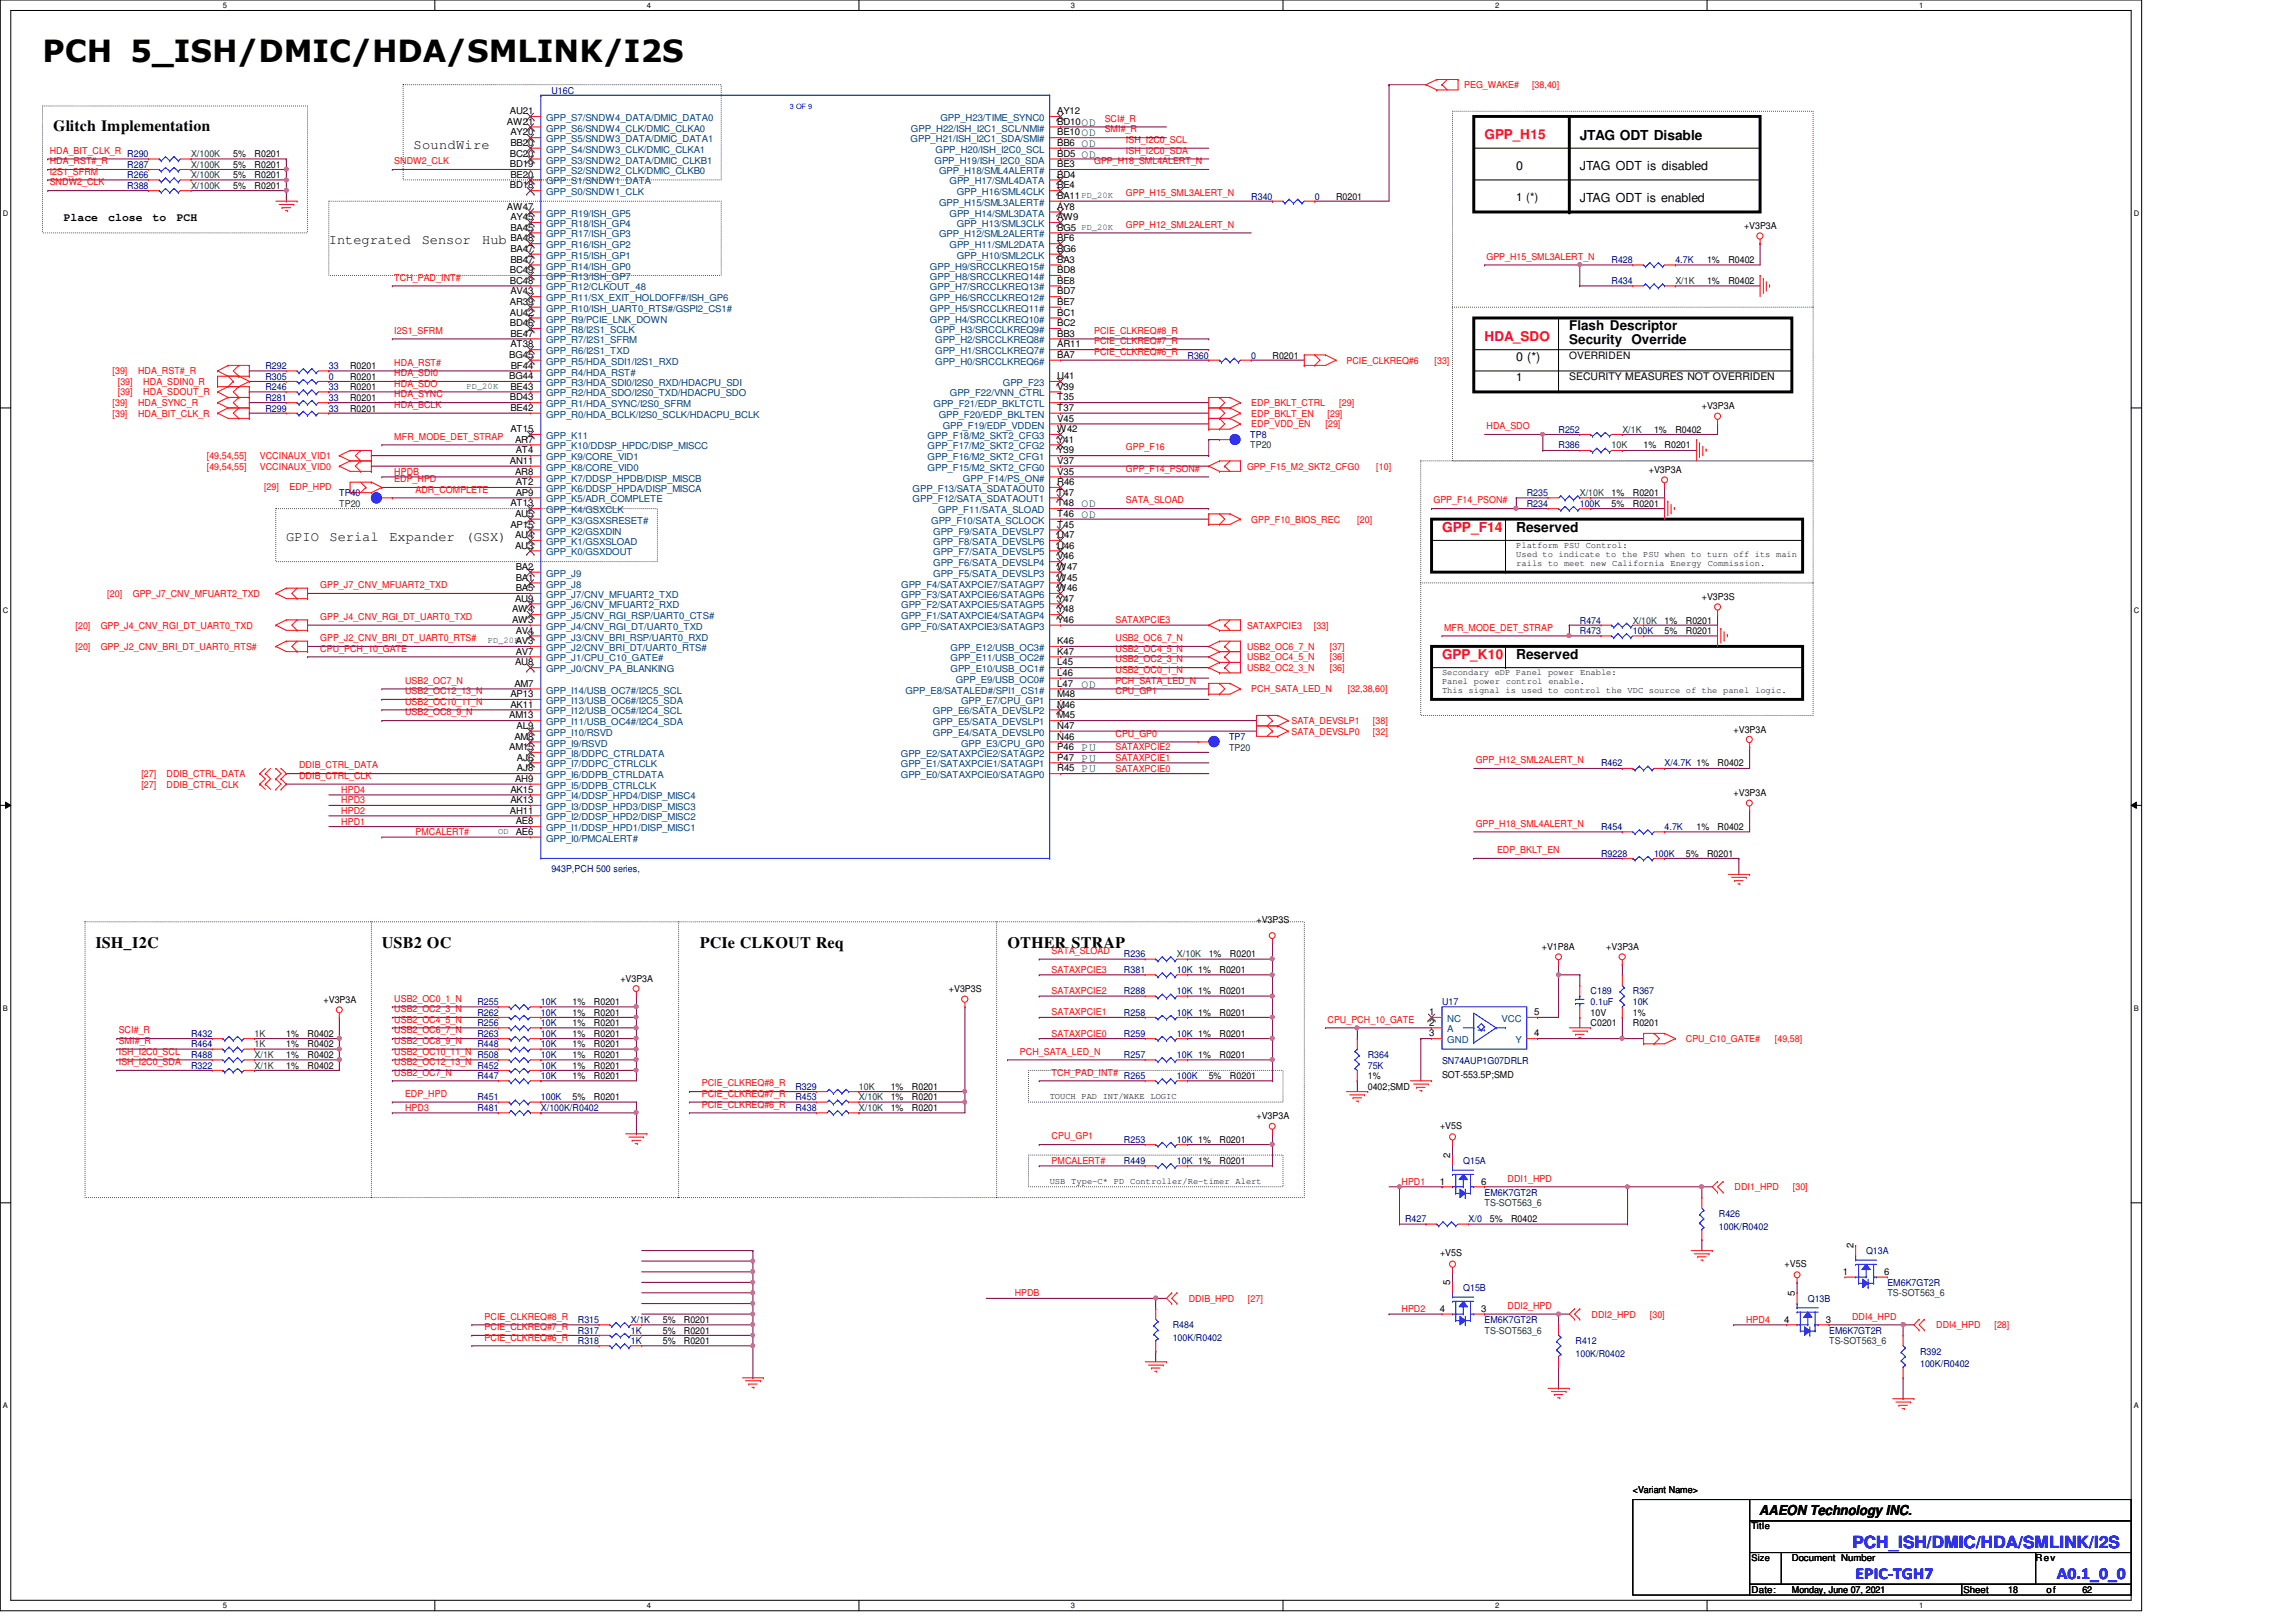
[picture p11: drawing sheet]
<svg xmlns="http://www.w3.org/2000/svg" width="297mm" height="210mm" viewBox="0 0 297 210" stroke-linecap="round" stroke-linejoin="round" font-family="sans-serif">
<defs><g id="words">
<text font-size="3.9" x="5.5" y="8">PCH 5_ISH/DMIC/HDA/SMLINK/I2S</text>
<g font-size="2.2" fill="#00f">
<text x="239.6" y="200.4">PCH_ISH/DMIC/HDA/SMLINK/I2S</text>
<text x="240.1" y="204.4">EPIC-TGH7</text>
<text x="266.1" y="204.4">A0.1_0_0</text>
</g>
<g font-size="2.1">
<text x="6.9" y="17">Glitch Implementation</text>
<text x="12.4" y="122.6">ISH_I2C</text>
<text x="49.4" y="122.6">USB2 OC</text>
<text x="90.5" y="122.6">PCIe CLKOUT Req</text>
<text x="130.3" y="122.6">OTHER STRAP</text>
</g>
<g font-size="1.8">
<text x="53.5" y="19.2">SoundWire</text>
<text x="204.4" y="18.1">JTAG ODT Disable</text>
<text x="42.5" y="31.5">Integrated</text>
<text x="54.6" y="31.5">Sensor</text>
<text x="62.4" y="31.5">Hub</text>
<text x="37" y="70">GPIO</text>
<text x="42.6" y="70">Serial</text>
<text x="50.4" y="70">Expander</text>
<text x="60.2" y="70">(GSX)</text>
<text x="196.2" y="68.8">Reserved</text>
<text x="196.2" y="85.3">Reserved</text>
<text x="227.6" y="196.1">AAEON Technology INC.</text>
</g>
<text font-size="1.8" fill="#f00" x="186.6" y="68.8">GPP_F14</text>
<g font-size="1.7" fill="#f00">
<text x="192.1" y="18">GPP_H15</text>
<text x="192.1" y="44.1">HDA_SDO</text>
<text x="186.6" y="85.3">GPP_K10</text>
</g>
<g font-size="1.7">
<text x="203" y="42.8">Flash Descriptor</text>
<text x="203" y="44.5">Security Override</text>
</g>
<g font-size="1.6">
<text x="196.2" y="22">0</text>
<text x="204.4" y="22">JTAG ODT is disabled</text>
<text x="204.4" y="26.1">JTAG ODT is enabled</text>
<text x="196.2" y="46.7">0 (*)</text>
</g>
<g font-size="1.5" fill="#008000">
<text x="139.9" y="16.3">OD</text>
<text x="139.9" y="17.7">OD</text>
<text x="139.9" y="19">OD</text>
<text x="139.9" y="20.4">OD</text>
<text x="139.9" y="65.7">OD</text>
<text x="139.9" y="67.1">OD</text>
<text x="139.9" y="89">OD</text>
<text x="139.9" y="99.9">PU</text>
<text x="139.9" y="98.6">PU</text>
<text x="139.9" y="97.2">PU</text>
</g>
<g font-size="1.5">
<text x="8.3" y="28.7">Place</text>
<text x="14" y="28.7">close</text>
<text x="19.8" y="28.7">to</text>
<text x="22.9" y="28.7">PCH</text>
<text x="196.2" y="26">1 (*)</text>
<text x="196.2" y="49.4">1</text>
</g>
<text font-size="1.4" x="203" y="49.2">SECURITY MEASURES NOT OVERRIDEN</text>
<text font-size="1.3" x="203" y="46.4">OVERRIDEN</text>
<g font-size="1.2" fill="#f00">
<text x="189.4" y="11.4">PEG_WAKE#</text>
<text x="198.2" y="11.4">[38,40]</text>
<text x="142.9" y="15.7">SCI#_R</text>
<text x="142.9" y="17.1">SMI#_R</text>
<text x="6.4" y="19.9">HDA_BIT_CLK_R</text>
<text x="6.4" y="21.3">HDA_RST#_R</text>
<text x="6.4" y="22.6">I2S1_SFRM</text>
<text x="51" y="21.3">SNDW2_CLK</text>
<text x="141.6" y="21.3">GPP_H18_SML4ALERT_N</text>
<text x="145.7" y="18.5">ISH_I2C0_SCL</text>
<text x="145.7" y="19.9">ISH_I2C0_SDA</text>
<text x="6.4" y="24">SNDW2_CLK</text>
<text x="145.7" y="25.4">GPP_H15_SML3ALERT_N</text>
<text x="145.7" y="29.5">GPP_H12_SML2ALERT_N</text>
<text x="192.3" y="33.6">GPP_H15_SML3ALERT_N</text>
<text x="51" y="36.3">TCH_PAD_INT#</text>
<text x="51" y="47.3">HDA_RST#</text>
<text x="51" y="43.2">I2S1_SFRM</text>
<text x="141.6" y="43.2">PCIE_CLKREQ#8_R</text>
<text x="141.6" y="44.6">PCIE_CLKREQ#7_R</text>
<text x="141.6" y="45.9">PCIE_CLKREQ#6_R</text>
<text x="174.2" y="47.1">PCIE_CLKREQ#6</text>
<text x="185.6" y="47.1">[33]</text>
<text x="14.6" y="48.4">[39]</text>
<text x="14.6" y="53.9">[39]</text>
<text x="14.6" y="52.6">[39]</text>
<text x="15.2" y="49.8">[39]</text>
<text x="15.2" y="51.2">[39]</text>
<text x="17.9" y="48.4">HDA_RST#_R</text>
<text x="17.9" y="53.9">HDA_BIT_CLK_R</text>
<text x="17.9" y="52.6">HDA_SYNC_R</text>
<text x="18.5" y="49.8">HDA_SDIN0_R</text>
<text x="18.5" y="51.2">HDA_SDOUT_R</text>
<text x="51" y="52.8">HDA_BCLK</text>
<text x="51" y="51.4">HDA_SYNC</text>
<text x="51" y="48.7">HDA_SDI0</text>
<text x="51" y="50">HDA_SDO</text>
<text x="161.9" y="52.6">EDP_BKLT_CTRL</text>
<text x="161.9" y="53.9">EDP_BKLT_EN</text>
<text x="171.7" y="53.9">[29]</text>
<text x="173.3" y="52.6">[29]</text>
<text x="26.8" y="59.4">[49,54,55]</text>
<text x="33.6" y="59.4">VCCINAUX_VID1</text>
<text x="51" y="56.9">MFR_MODE_DET_STRAP</text>
<text x="145.7" y="58.3">GPP_F16</text>
<text x="161.9" y="55.3">EDP_VDD_EN</text>
<text x="171.5" y="55.3">[29]</text>
<text x="192.3" y="55.5">HDA_SDO</text>
<text x="26.8" y="60.8">[49,54,55]</text>
<text x="33.6" y="60.8">VCCINAUX_VID0</text>
<text x="34.2" y="63.4">[29]</text>
<text x="37.5" y="63.4">EDP_HPD</text>
<text x="51" y="61.5">HPDB</text>
<text x="51" y="62.4">EDP_HPD</text>
<text x="53.8" y="63.8">ADR_COMPLETE</text>
<text x="145.7" y="61">GPP_F14_PSON#</text>
<text x="145.7" y="65.2">SATA_SLOAD</text>
<text x="161.3" y="60.8">GPP_F15_M2_SKT2_CFG0</text>
<text x="178.1" y="60.8">[10]</text>
<text x="185.5" y="65.2">GPP_F14_PSON#</text>
<text x="161.9" y="67.6">GPP_F10_BIOS_REC</text>
<text x="175.6" y="67.6">[20]</text>
<text x="13.9" y="77.3">[20]</text>
<text x="17.2" y="77.3">GPP_J7_CNV_MFUART2_TXD</text>
<text x="41.4" y="76.1">GPP_J7_CNV_MFUART2_TXD</text>
<text x="9.8" y="81.4">[20]</text>
<text x="13" y="81.4">GPP_J4_CNV_RGI_DT_UART0_TXD</text>
<text x="41.4" y="80.2">GPP_J4_CNV_RGI_DT_UART0_TXD</text>
<text x="41.4" y="83">GPP_J2_CNV_BRI_DT_UART0_RTS#</text>
<text x="144.3" y="83">USB2_OC6_7_N</text>
<text x="144.3" y="80.6">SATAXPCIE3</text>
<text x="161.3" y="81.4">SATAXPCIE3</text>
<text x="170" y="81.4">[33]</text>
<text x="186.8" y="81.6">MFR_MODE_DET_STRAP</text>
<text x="9.8" y="84.1">[20]</text>
<text x="13" y="84.1">GPP_J2_CNV_BRI_DT_UART0_RTS#</text>
<text x="41.4" y="84.3">CPU_PCH_10_GATE</text>
<text x="52.4" y="89.8">USB2_OC12_13_N</text>
<text x="52.4" y="88.5">USB2_OC7_N</text>
<text x="144.3" y="84.3">USB2_OC4_5_N</text>
<text x="144.3" y="85.7">USB2_OC2_3_N</text>
<text x="144.3" y="87.1">USB2_OC0_1_N</text>
<text x="144.3" y="88.5">PCH_SATA_LED_N</text>
<text x="144.3" y="89.8">CPU_GP1</text>
<text x="161.3" y="86.9">USB2_OC2_3_N</text>
<text x="161.3" y="85.5">USB2_OC4_5_N</text>
<text x="161.3" y="84.1">USB2_OC6_7_N</text>
<text x="161.9" y="89.6">PCH_SATA_LED_N</text>
<text x="172" y="86.9">[36]</text>
<text x="172" y="85.5">[36]</text>
<text x="172" y="84.1">[37]</text>
<text x="174.4" y="89.6">[32,38,60]</text>
<text x="52.4" y="92.6">USB2_OC8_9_N</text>
<text x="52.4" y="91.2">USB2_OC10_11_N</text>
<text x="144.3" y="95.3">CPU_GP0</text>
<text x="167.1" y="95.1">SATA_DEVSLP0</text>
<text x="167.1" y="93.7">SATA_DEVSLP1</text>
<text x="177.6" y="95.1">[32]</text>
<text x="177.6" y="93.7">[38]</text>
<text x="18.3" y="101.9">[27]</text>
<text x="18.3" y="100.6">[27]</text>
<text x="21.5" y="101.9">DDIB_CTRL_CLK</text>
<text x="21.5" y="100.6">DDIB_CTRL_DATA</text>
<text x="38.7" y="100.8">DDIB_CTRL_CLK</text>
<text x="38.7" y="99.4">DDIB_CTRL_DATA</text>
<text x="144.3" y="98.5">SATAXPCIE1</text>
<text x="144.3" y="99.9">SATAXPCIE0</text>
<text x="144.3" y="97.1">SATAXPCIE2</text>
<text x="190.9" y="98.8">GPP_H12_SML2ALERT_N</text>
<text x="44.2" y="105.3">HPD2</text>
<text x="44.2" y="106.7">HPD1</text>
<text x="44.2" y="102.6">HPD4</text>
<text x="44.2" y="104">HPD3</text>
<text x="190.9" y="107">GPP_H18_SML4ALERT_N</text>
<text x="53.8" y="108.1">PMCALERT#</text>
<text x="193.7" y="110.4">EDP_BKLT_EN</text>
<text x="136.1" y="123.4">SATA_SLOAD</text>
<text x="136.1" y="125.9">SATAXPCIE3</text>
<text x="51" y="129.6">USB2_OC0_1_N</text>
<text x="51" y="131">USB2_OC2_3_N</text>
<text x="136.1" y="131.4">SATAXPCIE1</text>
<text x="136.1" y="128.7">SATAXPCIE2</text>
<text x="15.4" y="136.5">ISH_I2C0_SCL</text>
<text x="15.4" y="137.8">ISH_I2C0_SDA</text>
<text x="15.4" y="133.7">SCI#_R</text>
<text x="15.4" y="135.1">SMI#_R</text>
<text x="51" y="133.7">USB2_OC6_7_N</text>
<text x="51" y="132.3">USB2_OC4_5_N</text>
<text x="51" y="135.1">USB2_OC8_9_N</text>
<text x="51" y="136.5">USB2_OC10_11_N</text>
<text x="51" y="137.8">USB2_OC12_13_N</text>
<text x="131.9" y="136.5">PCH_SATA_LED_N</text>
<text x="136.1" y="134.2">SATAXPCIE0</text>
<text x="171.7" y="132.3">CPU_PCH_10_GATE</text>
<text x="218.1" y="134.9">CPU_C10_GATE#</text>
<text x="229.6" y="134.9">[49,58]</text>
<text x="51" y="139.2">USB2_OC7_N</text>
<text x="52.4" y="141.9">EDP_HPD</text>
<text x="52.4" y="143.8">HPD3</text>
<text x="90.8" y="140.6">PCIE_CLKREQ#8_R</text>
<text x="90.8" y="141.9">PCIE_CLKREQ#7_R</text>
<text x="90.8" y="143.3">PCIE_CLKREQ#6_R</text>
<text x="136.1" y="139.2">TCH_PAD_INT#</text>
<text x="136.1" y="147.4">CPU_GP1</text>
<text x="136.1" y="150.6">PMCALERT#</text>
<text x="181.3" y="153.3">HPD1</text>
<text x="195" y="152.9">DDI1_HPD</text>
<text x="224.4" y="154.1">DDI1_HPD</text>
<text x="231.9" y="154.1">[30]</text>
<text x="131.3" y="167.8">HPDB</text>
<text x="62.7" y="170.8">PCIE_CLKREQ#8_R</text>
<text x="62.7" y="172.1">PCIE_CLKREQ#7_R</text>
<text x="62.7" y="173.5">PCIE_CLKREQ#6_R</text>
<text x="153.8" y="168.4">DDIB_HPD</text>
<text x="161.5" y="168.4">[27]</text>
<text x="181.3" y="169.8">HPD2</text>
<text x="195" y="169.4">DDI2_HPD</text>
<text x="205.9" y="170.5">DDI2_HPD</text>
<text x="213.4" y="170.5">[30]</text>
<text x="225.9" y="171.2">HPD4</text>
<text x="239.6" y="170.8">DDI4_HPD</text>
<text x="250.5" y="171.9">DDI4_HPD</text>
<text x="258" y="171.9">[28]</text>
</g>
<g font-size="1.2">
<text x="65.6" y="16.1">AW21</text>
<text x="66" y="14.8">AU21</text>
<text x="66" y="17.5">AY20</text>
<text x="136.8" y="17.5">BE10</text>
<text x="136.8" y="14.8">AY12</text>
<text x="136.8" y="16.1">BD10</text>
<text x="30.2" y="21.7">5%</text>
<text x="30.2" y="23.1">5%</text>
<text x="30.2" y="20.3">5%</text>
<text x="32.9" y="21.7">R0201</text>
<text x="32.9" y="23.1">R0201</text>
<text x="32.9" y="20.3">R0201</text>
<text x="66" y="21.6">BD19</text>
<text x="66" y="20.3">BC20</text>
<text x="66" y="18.9">BB20</text>
<text x="66" y="23">BE20</text>
<text x="136.8" y="18.9">BB6</text>
<text x="136.8" y="23">BD4</text>
<text x="136.8" y="20.3">BD5</text>
<text x="136.8" y="21.6">BE3</text>
<text x="30.2" y="24.4">5%</text>
<text x="32.9" y="24.4">R0201</text>
<text x="65.6" y="27.1">AW47</text>
<text x="66" y="24.4">BD18</text>
<text x="66" y="28.5">AY45</text>
<text x="66" y="29.8">BA45</text>
<text x="136.8" y="27.1">AY8</text>
<text x="136.8" y="25.7">BA11PD_20K</text>
<text x="136.8" y="29.8">BG5 PD_20K</text>
<text x="136.8" y="24.4">BE4</text>
<text x="136.8" y="28.5">AW9</text>
<text x="172.8" y="25.8">R0201</text>
<text x="225.6" y="29.7">+V3P3A</text>
<text x="66" y="35.3">BC49</text>
<text x="66" y="31.2">BA48</text>
<text x="66" y="32.6">BA47</text>
<text x="66" y="34">BB47</text>
<text x="136.8" y="32.6">BG6</text>
<text x="136.8" y="35.3">BD8</text>
<text x="136.8" y="34">BA3</text>
<text x="136.8" y="31.2">BF6</text>
<text x="220.8" y="34">1%</text>
<text x="223.6" y="34">R0402</text>
<text x="66" y="40.9">AU42</text>
<text x="66" y="39.5">AR39</text>
<text x="66" y="36.7">BC48</text>
<text x="66" y="38.1">AV43</text>
<text x="136.8" y="40.9">BC1</text>
<text x="136.8" y="39.5">BE7</text>
<text x="136.8" y="38.1">BD7</text>
<text x="136.8" y="36.7">BE8</text>
<text x="220.8" y="36.8">1%</text>
<text x="223.6" y="36.8">R0402</text>
<text x="45.3" y="47.8">R0201</text>
<text x="65.9" y="46.3">BG45</text>
<text x="66" y="42.2">BD46</text>
<text x="66" y="43.6">BE47</text>
<text x="66" y="45">AT38</text>
<text x="66.1" y="47.7">BF44</text>
<text x="136.8" y="43.6">BB3</text>
<text x="136.8" y="42.2">BC2</text>
<text x="136.8" y="46.3">BA7</text>
<text x="136.8" y="45">AR11</text>
<text x="164.6" y="46.4">R0201</text>
<text x="45.3" y="51.9">R0201</text>
<text x="45.3" y="49.1">R0201</text>
<text x="45.3" y="53.3">R0201</text>
<text x="45.3" y="50.5">R0201</text>
<text x="65.9" y="49.1">BG44</text>
<text x="66" y="51.8">BD43</text>
<text x="66" y="50.4">BE43</text>
<text x="66" y="53.2">BE42</text>
<text x="136.8" y="53.2">T37</text>
<text x="136.8" y="51.8">T35</text>
<text x="136.8" y="49.1">U41</text>
<text x="136.8" y="50.4">V39</text>
<text x="220.2" y="53">+V3P3A</text>
<text x="66" y="55.9">AT15</text>
<text x="66.6" y="57.3">AR7</text>
<text x="66.7" y="58.7">AT4</text>
<text x="136.8" y="57.3">Y41</text>
<text x="136.8" y="55.9">W42</text>
<text x="136.8" y="54.6">V45</text>
<text x="136.8" y="58.7">Y39</text>
<text x="212.6" y="58">1%</text>
<text x="214" y="56">1%</text>
<text x="215.3" y="58">R0201</text>
<text x="216.7" y="56">R0402</text>
<text x="66" y="60">AN11</text>
<text x="66" y="65.5">AT13</text>
<text x="66.6" y="61.4">AR8</text>
<text x="66.7" y="64.1">AP9</text>
<text x="66.7" y="62.8">AT2</text>
<text x="136.8" y="61.4">V35</text>
<text x="136.8" y="65.5">T48</text>
<text x="136.8" y="60">V37</text>
<text x="136.8" y="62.8">R46</text>
<text x="136.8" y="64.1">T47</text>
<text x="208.5" y="65.6">5%</text>
<text x="208.5" y="64.2">1%</text>
<text x="211.2" y="65.6">R0201</text>
<text x="211.2" y="64.2">R0201</text>
<text x="213.3" y="61.2">+V3P3A</text>
<text x="66" y="68.3">AP15</text>
<text x="66.6" y="66.9">AU5</text>
<text x="66.6" y="71">AU3</text>
<text x="66.6" y="69.6">AU4</text>
<text x="136.8" y="66.9">T46</text>
<text x="136.8" y="71">U46</text>
<text x="136.8" y="68.3">T45</text>
<text x="136.8" y="69.6">U47</text>
<text x="66.6" y="77.9">AU9</text>
<text x="66.7" y="73.7">BA2</text>
<text x="66.7" y="75.1">BA1</text>
<text x="66.7" y="76.5">BA5</text>
<text x="136.8" y="77.9">Y47</text>
<text x="136.8" y="75.1">W45</text>
<text x="136.8" y="76.5">W46</text>
<text x="136.8" y="72.4">V46</text>
<text x="136.8" y="73.7">W47</text>
<text x="220.2" y="77.7">+V3P3S</text>
<text x="66.2" y="79.2">AW4</text>
<text x="66.2" y="80.6">AW3</text>
<text x="66.7" y="82">AV4</text>
<text x="136.8" y="80.6">Y46</text>
<text x="136.8" y="83.4">K46</text>
<text x="136.8" y="79.2">Y48</text>
<text x="215.3" y="80.7">1%</text>
<text x="215.3" y="82">5%</text>
<text x="218.1" y="80.7">R0201</text>
<text x="218.1" y="82">R0201</text>
<text x="66.5" y="88.9">AM7</text>
<text x="66.6" y="86.1">AU8</text>
<text x="66.7" y="84.7">AV7</text>
<text x="136.8" y="84.7">K47</text>
<text x="136.8" y="86.1">L45</text>
<text x="136.8" y="88.9">L47</text>
<text x="136.8" y="87.5">L46</text>
<text x="65.9" y="93">AM13</text>
<text x="66" y="90.2">AP13</text>
<text x="66" y="91.6">AK11</text>
<text x="66.5" y="95.7">AM8</text>
<text x="66.8" y="94.3">AL9</text>
<text x="136.8" y="95.7">N46</text>
<text x="136.8" y="90.2">M48</text>
<text x="136.8" y="94.3">N47</text>
<text x="136.8" y="93">M45</text>
<text x="136.8" y="91.6">M46</text>
<text x="224.3" y="94.8">+V3P3A</text>
<text x="65.9" y="97.1">AM15</text>
<text x="66.6" y="101.2">AH9</text>
<text x="66.9" y="98.4">AJ6</text>
<text x="66.9" y="99.8">AJ8</text>
<text x="136.8" y="98.4">P47</text>
<text x="136.8" y="99.8">R45</text>
<text x="136.8" y="97.1">P46</text>
<text x="222.2" y="99.2">R0402</text>
<text x="66" y="105.3">AH11</text>
<text x="66" y="102.6">AK15</text>
<text x="66" y="103.9">AK13</text>
<text x="66.7" y="106.7">AE8</text>
<text x="219.5" y="107.4">1%</text>
<text x="222.2" y="107.4">R0402</text>
<text x="224.3" y="103">+V3P3A</text>
<text x="66.7" y="108">AE6</text>
<text x="218.1" y="110.9">5%</text>
<text x="220.8" y="110.9">R0201</text>
<text x="162.6" y="119.5">+V3P3S</text>
<text x="156.4" y="123.9">1%</text>
<text x="157.8" y="125.9">R0201</text>
<text x="159.1" y="123.9">R0201</text>
<text x="199.5" y="122.9">+V1P8A</text>
<text x="207.8" y="122.9">+V3P3A</text>
<text x="41.9" y="129.8">+V3P3A</text>
<text x="74.1" y="130">1%</text>
<text x="74.1" y="131.4">1%</text>
<text x="76.8" y="130">R0201</text>
<text x="76.8" y="131.4">R0201</text>
<text x="80.3" y="127">+V3P3A</text>
<text x="122.8" y="128.4">+V3P3S</text>
<text x="157.8" y="131.4">R0201</text>
<text x="157.8" y="128.7">R0201</text>
<text x="184.9" y="131.4">1</text>
<text x="198.5" y="131.4">5</text>
<text x="205.8" y="131.4">10V</text>
<text x="211.2" y="131.4">1%</text>
<text x="37" y="135.6">1%</text>
<text x="37" y="134.2">1%</text>
<text x="37" y="136.9">1%</text>
<text x="39.8" y="135.6">R0402</text>
<text x="39.8" y="134.2">R0402</text>
<text x="39.8" y="136.9">R0402</text>
<text x="74.1" y="132.8">1%</text>
<text x="74.1" y="134.2">1%</text>
<text x="74.1" y="135.6">1%</text>
<text x="74.1" y="136.9">1%</text>
<text x="76.8" y="132.8">R0201</text>
<text x="76.8" y="134.2">R0201</text>
<text x="76.8" y="135.6">R0201</text>
<text x="76.8" y="136.9">R0201</text>
<text x="157.8" y="134.2">R0201</text>
<text x="157.8" y="136.9">R0201</text>
<text x="184.9" y="132.7">2</text>
<text x="184.9" y="134.1">3</text>
<text x="198.5" y="134.1">4</text>
<text x="205.8" y="132.8">C0201</text>
<text x="211.2" y="132.8">R0201</text>
<text x="37" y="138.3">1%</text>
<text x="39.8" y="138.3">R0402</text>
<text x="74.1" y="138.3">1%</text>
<text x="74.1" y="139.7">1%</text>
<text x="74.1" y="142.4">5%</text>
<text x="76.8" y="142.4">R0201</text>
<text x="76.8" y="138.3">R0201</text>
<text x="76.8" y="139.7">R0201</text>
<text x="115.2" y="142.4">1%</text>
<text x="115.2" y="141">1%</text>
<text x="115.2" y="143.8">1%</text>
<text x="118" y="142.4">R0201</text>
<text x="118" y="141">R0201</text>
<text x="118" y="143.8">R0201</text>
<text x="156.4" y="139.7">5%</text>
<text x="159.1" y="139.7">R0201</text>
<text x="177" y="141">0402;SMD</text>
<text x="177" y="139.7">1%</text>
<text x="186.6" y="139.5">SOT-553.5P;SMD</text>
<text x="157.8" y="147.9">R0201</text>
<text x="162.6" y="144.9">+V3P3A</text>
<text x="186.3" y="146.1">+V5S</text>
<text x="187.6" y="149.9" transform="rotate(-90 187.6 149.9)">2</text>
<text x="157.8" y="150.6">R0201</text>
<text x="186.3" y="153.3">1</text>
<text x="191.6" y="153.3">6</text>
<text x="192.7" y="158.2">5%</text>
<text x="195.5" y="158.2">R0402</text>
<text x="239.8" y="161.5" transform="rotate(-90 239.8 161.5)">2</text>
<text x="186.3" y="162.6">+V5S</text>
<text x="187.6" y="166.3" transform="rotate(-90 187.6 166.3)">5</text>
<text x="230.9" y="163.9">+V5S</text>
<text x="232.2" y="167.7" transform="rotate(-90 232.2 167.7)">5</text>
<text x="238.4" y="165">1</text>
<text x="243.8" y="165">6</text>
<text x="85.8" y="171.2">5%</text>
<text x="85.8" y="172.6">5%</text>
<text x="85.8" y="173.9">5%</text>
<text x="88.5" y="171.2">R0201</text>
<text x="88.5" y="172.6">R0201</text>
<text x="88.5" y="173.9">R0201</text>
<text x="186.3" y="169.8">4</text>
<text x="191.6" y="169.8">3</text>
<text x="230.8" y="171.2">4</text>
<text x="236.2" y="171.2">3</text>
<text x="211.2" y="193.2">&lt;Variant Name&gt;</text>
<text x="226.6" y="197.9">Title</text>
<text x="226.6" y="202">Size</text>
<text x="231.8" y="202.1">Document Number</text>
<text x="263.4" y="202.1">Rev</text>
<text x="226.6" y="206.2">Date:</text>
<text x="231.8" y="206.2">Monday, June 07, 2021</text>
<text x="254" y="206.2">Sheet</text>
<text x="259.8" y="206.2">18</text>
<text x="264.7" y="206.2">of</text>
<text x="269.4" y="206.2">62</text>
</g>
<g font-size="1.2" fill="#004080">
<text x="70.7" y="15.7">GPP_S7/SNDW4_DATA/DMIC_DATA0</text>
<text x="70.7" y="17">GPP_S6/SNDW4_CLK/DMIC_CLKA0</text>
<text x="117.9" y="17">GPP_H22/ISH_I2C1_SCL/NMI#</text>
<text x="121.7" y="15.7">GPP_H23/TIME_SYNC0</text>
<text x="70.7" y="18.4">GPP_S5/SNDW3_DATA/DMIC_DATA1</text>
<text x="70.7" y="22.5">GPP_S2/SNDW2_CLK/DMIC_CLKB0</text>
<text x="70.7" y="21.2">GPP_S3/SNDW2_DATA/DMIC_CLKB1</text>
<text x="70.7" y="19.8">GPP_S4/SNDW3_CLK/DMIC_CLKA1</text>
<text x="70.7" y="23.9">GPP_S1/SNDW1_DATA</text>
<text x="117.8" y="18.4">GPP_H21/ISH_I2C1_SDA/SMI#</text>
<text x="120.9" y="21.2">GPP_H19/ISH_I2C0_SDA</text>
<text x="121" y="19.8">GPP_H20/ISH_I2C0_SCL</text>
<text x="121.5" y="22.5">GPP_H18/SML4ALERT#</text>
<text x="122.8" y="23.9">GPP_H17/SML4DATA</text>
<text x="70.7" y="28">GPP_R19/ISH_GP5</text>
<text x="70.7" y="25.3">GPP_S0/SNDW1_CLK</text>
<text x="70.7" y="29.4">GPP_R18/ISH_GP4</text>
<text x="121.5" y="26.6">GPP_H15/SML3ALERT#</text>
<text x="122.8" y="28">GPP_H14/SML3DATA</text>
<text x="123.8" y="25.3">GPP_H16/SML4CLK</text>
<text x="123.8" y="29.4">GPP_H13/SML3CLK</text>
<text x="70.7" y="32.1">GPP_R16/ISH_GP2</text>
<text x="70.7" y="33.5">GPP_R15/ISH_GP1</text>
<text x="70.7" y="30.7">GPP_R17/ISH_GP3</text>
<text x="70.7" y="34.9">GPP_R14/ISH_GP0</text>
<text x="120.3" y="34.9">GPP_H9/SRCCLKREQ15#</text>
<text x="121.5" y="30.7">GPP_H12/SML2ALERT#</text>
<text x="122.8" y="32.1">GPP_H11/SML2DATA</text>
<text x="123.8" y="33.5">GPP_H10/SML2CLK</text>
<text x="70.7" y="41.7">GPP_R9/PCIE_LNK_DOWN</text>
<text x="70.7" y="40.3">GPP_R10/ISH_UART0_RTS#/GSPI2_CS1#</text>
<text x="70.7" y="37.6">GPP_R12/CLKOUT_48</text>
<text x="70.7" y="39">GPP_R11/SX_EXIT_HOLDOFF#/ISH_GP6</text>
<text x="70.7" y="36.2">GPP_R13/ISH_GP7</text>
<text x="120.3" y="41.7">GPP_H4/SRCCLKREQ10#</text>
<text x="120.3" y="40.3">GPP_H5/SRCCLKREQ11#</text>
<text x="120.3" y="39">GPP_H6/SRCCLKREQ12#</text>
<text x="120.3" y="37.6">GPP_H7/SRCCLKREQ13#</text>
<text x="120.3" y="36.2">GPP_H8/SRCCLKREQ14#</text>
<text x="70.7" y="43.1">GPP_R8/I2S1_SCLK</text>
<text x="70.7" y="47.2">GPP_R5/HDA_SDI1/I2S1_RXD</text>
<text x="70.7" y="44.4">GPP_R7/I2S1_SFRM</text>
<text x="70.7" y="45.8">GPP_R6/I2S1_TXD</text>
<text x="121" y="44.4">GPP_H2/SRCCLKREQ8#</text>
<text x="121" y="43.1">GPP_H3/SRCCLKREQ9#</text>
<text x="121" y="47.2">GPP_H0/SRCCLKREQ6#</text>
<text x="121" y="45.8">GPP_H1/SRCCLKREQ7#</text>
<text x="70.7" y="50">GPP_R3/HDA_SDI0/I2S0_RXD/HDACPU_SDI</text>
<text x="70.7" y="52.7">GPP_R1/HDA_SYNC/I2S0_SFRM</text>
<text x="70.7" y="48.6">GPP_R4/HDA_RST#</text>
<text x="70.7" y="51.3">GPP_R2/HDA_SDO/I2S0_TXD/HDACPU_SDO</text>
<text x="120.8" y="52.7">GPP_F21/EDP_BKLTCTL</text>
<text x="122.9" y="51.3">GPP_F22/VNN_CTRL</text>
<text x="129.7" y="50">GPP_F23</text>
<text x="70.7" y="59.6">GPP_K9/CORE_VID1</text>
<text x="70.7" y="56.8">GPP_K11</text>
<text x="70.7" y="54.1">GPP_R0/HDA_BCLK/I2S0_SCLK/HDACPU_BCLK</text>
<text x="70.7" y="58.2">GPP_K10/DDSP_HPDC/DISP_MISCC</text>
<text x="120" y="58.2">GPP_F17/M2_SKT2_CFG2</text>
<text x="120" y="56.8">GPP_F18/M2_SKT2_CFG3</text>
<text x="120" y="59.6">GPP_F16/M2_SKT2_CFG1</text>
<text x="121.5" y="54.1">GPP_F20/EDP_BKLTEN</text>
<text x="122" y="55.5">GPP_F19/EDP_VDDEN</text>
<text x="70.7" y="60.9">GPP_K8/CORE_VID0</text>
<text x="70.7" y="65">GPP_K5/ADR_COMPLETE</text>
<text x="70.7" y="62.3">GPP_K7/DDSP_HPDB/DISP_MISCB</text>
<text x="70.7" y="63.7">GPP_K6/DDSP_HPDA/DISP_MISCA</text>
<text x="118.1" y="63.7">GPP_F13/SATA_SDATAOUT0</text>
<text x="118.1" y="65">GPP_F12/SATA_SDATAOUT1</text>
<text x="120" y="60.9">GPP_F15/M2_SKT2_CFG0</text>
<text x="124.6" y="62.3">GPP_F14/PS_ON#</text>
<text x="70.7" y="67.8">GPP_K3/GSXSRESET#</text>
<text x="70.7" y="71.9">GPP_K0/GSXDOUT</text>
<text x="70.7" y="70.5">GPP_K1/GSXSLOAD</text>
<text x="70.7" y="66.4">GPP_K4/GSXCLK</text>
<text x="70.7" y="69.2">GPP_K2/GSXDIN</text>
<text x="120.5" y="67.8">GPP_F10/SATA_SCLOCK</text>
<text x="120.7" y="71.9">GPP_F7/SATA_DEVSLP5</text>
<text x="120.7" y="69.2">GPP_F9/SATA_DEVSLP7</text>
<text x="120.7" y="70.5">GPP_F8/SATA_DEVSLP6</text>
<text x="121.4" y="66.4">GPP_F11/SATA_SLOAD</text>
<text x="70.7" y="74.6">GPP_J9</text>
<text x="70.7" y="76">GPP_J8</text>
<text x="70.7" y="77.4">GPP_J7/CNV_MFUART2_TXD</text>
<text x="116.6" y="76">GPP_F4/SATAXPCIE7/SATAGP7</text>
<text x="116.6" y="77.4">GPP_F3/SATAXPCIE6/SATAGP6</text>
<text x="120.7" y="73.3">GPP_F6/SATA_DEVSLP4</text>
<text x="120.7" y="74.6">GPP_F5/SATA_DEVSLP3</text>
<text x="70.7" y="80.1">GPP_J5/CNV_RGI_RSP/UART0_CTS#</text>
<text x="70.7" y="82.9">GPP_J3/CNV_BRI_RSP/UART0_RXD</text>
<text x="70.7" y="81.5">GPP_J4/CNV_RGI_DT/UART0_TXD</text>
<text x="70.7" y="78.7">GPP_J6/CNV_MFUART2_RXD</text>
<text x="116.6" y="81.5">GPP_F0/SATAXPCIE3/SATAGP3</text>
<text x="116.6" y="78.7">GPP_F2/SATAXPCIE5/SATAGP5</text>
<text x="116.6" y="80.1">GPP_F1/SATAXPCIE4/SATAGP4</text>
<text x="70.7" y="87">GPP_J0/CNV_PA_BLANKING</text>
<text x="70.7" y="89.7">GPP_I14/USB_OC7#/I2C5_SCL</text>
<text x="70.7" y="84.2">GPP_J2/CNV_BRI_DT/UART0_RTS#</text>
<text x="70.7" y="85.6">GPP_J1/CPU_C10_GATE#</text>
<text x="117.1" y="89.7">GPP_E8/SATALED#/SPI1_CS1#</text>
<text x="123" y="85.6">GPP_E11/USB_OC2#</text>
<text x="123" y="87">GPP_E10/USB_OC1#</text>
<text x="123" y="84.2">GPP_E12/USB_OC3#</text>
<text x="123.7" y="88.3">GPP_E9/USB_OC0#</text>
<text x="70.7" y="91.1">GPP_I13/USB_OC6#/I2C5_SDA</text>
<text x="70.7" y="95.2">GPP_I10/RSVD</text>
<text x="70.7" y="93.9">GPP_I11/USB_OC4#/I2C4_SDA</text>
<text x="70.7" y="92.5">GPP_I12/USB_OC5#/I2C4_SCL</text>
<text x="120.7" y="95.2">GPP_E4/SATA_DEVSLP0</text>
<text x="120.7" y="93.9">GPP_E5/SATA_DEVSLP1</text>
<text x="120.7" y="92.5">GPP_E6/SATA_DEVSLP2</text>
<text x="124.3" y="91.1">GPP_E7/CPU_GP1</text>
<text x="70.7" y="99.3">GPP_I7/DDPC_CTRLCLK</text>
<text x="70.7" y="100.7">GPP_I6/DDPB_CTRLDATA</text>
<text x="70.7" y="98">GPP_I8/DDPC_CTRLDATA</text>
<text x="70.7" y="96.6">GPP_I9/RSVD</text>
<text x="116.5" y="99.3">GPP_E1/SATAXPCIE1/SATAGP1</text>
<text x="116.5" y="100.7">GPP_E0/SATAXPCIE0/SATAGP0</text>
<text x="116.5" y="98">GPP_E2/SATAXPCIE2/SATAGP2</text>
<text x="124.3" y="96.6">GPP_E3/CPU_GP0</text>
<text x="70.7" y="106.2">GPP_I2/DDSP_HPD2/DISP_MISC2</text>
<text x="70.7" y="103.5">GPP_I4/DDSP_HPD4/DISP_MISC4</text>
<text x="70.7" y="107.6">GPP_I1/DDSP_HPD1/DISP_MISC1</text>
<text x="70.7" y="104.8">GPP_I3/DDSP_HPD3/DISP_MISC3</text>
<text x="70.7" y="102.1">GPP_I5/DDPB_CTRLCLK</text>
<text x="70.7" y="108.9">GPP_I0/PMCALERT#</text>
<text x="187.2" y="132.2">NC</text>
<text x="187.2" y="133.6">A</text>
<text x="187.2" y="135">GND</text>
<text x="194.3" y="132.2">VCC</text>
<text x="196" y="135">Y</text>
</g>
<g font-size="1.2" fill="#000080">
<text x="71.3" y="12.1">U16C</text>
<text x="16.5" y="21.7">R287</text>
<text x="16.5" y="23.1">R266</text>
<text x="16.5" y="20.3">R290</text>
<text x="16.5" y="24.4">R388</text>
<text x="161.9" y="25.8">R340</text>
<text x="170.1" y="25.8">0</text>
<text x="208.5" y="34">R428</text>
<text x="216.7" y="34">4.7K</text>
<text x="208.5" y="36.8">R434</text>
<text x="34.3" y="47.8">R292</text>
<text x="42.5" y="47.8">33</text>
<text x="153.6" y="46.4">R360</text>
<text x="161.9" y="46.4">0</text>
<text x="34.3" y="51.9">R281</text>
<text x="34.3" y="49.1">R305</text>
<text x="34.3" y="53.3">R299</text>
<text x="34.3" y="50.5">R246</text>
<text x="42.5" y="51.9">33</text>
<text x="42.5" y="49.1">0</text>
<text x="42.5" y="53.3">33</text>
<text x="42.5" y="50.5">33</text>
<text x="161.8" y="56.7">TP8</text>
<text x="201.6" y="56">R252</text>
<text x="201.6" y="58">R386</text>
<text x="43.9" y="64.2">TP40</text>
<text x="197.5" y="65.6">R234</text>
<text x="197.5" y="64.2">R235</text>
<text x="204.4" y="65.6">100K</text>
<text x="204.4" y="80.7">R474</text>
<text x="204.4" y="82">R473</text>
<text x="211.2" y="82">100K</text>
<text x="159" y="95.8">TP7</text>
<text x="207.1" y="99.2">R462</text>
<text x="215.3" y="99.2">X/4.7K 1%</text>
<text x="207.1" y="107.4">R454</text>
<text x="215.3" y="107.4">4.7K</text>
<text x="71.3" y="112.9">943P,PCH 500 series,</text>
<text x="207.1" y="110.9">R9228</text>
<text x="214" y="110.9">100K</text>
<text x="145.4" y="123.9">R236</text>
<text x="145.4" y="125.9">R381</text>
<text x="152.3" y="125.9">10K 1%</text>
<text x="61.8" y="130">R255</text>
<text x="61.8" y="131.4">R262</text>
<text x="70" y="130">10K</text>
<text x="70" y="131.4">10K</text>
<text x="145.4" y="131.4">R258</text>
<text x="145.4" y="128.7">R288</text>
<text x="152.3" y="131.4">10K 1%</text>
<text x="152.3" y="128.7">10K 1%</text>
<text x="186.6" y="130">U17</text>
<text x="205.8" y="128.7">C189</text>
<text x="205.8" y="130">0.1uF</text>
<text x="211.2" y="128.7">R367</text>
<text x="211.2" y="130">10K</text>
<text x="24.7" y="135.6">R464</text>
<text x="24.7" y="134.2">R432</text>
<text x="24.7" y="136.9">R488</text>
<text x="61.8" y="132.8">R256</text>
<text x="61.8" y="134.2">R263</text>
<text x="61.8" y="135.6">R448</text>
<text x="61.8" y="136.9">R508</text>
<text x="70" y="132.8">10K</text>
<text x="70" y="134.2">10K</text>
<text x="70" y="135.6">10K</text>
<text x="70" y="136.9">10K</text>
<text x="145.4" y="134.2">R259</text>
<text x="145.4" y="136.9">R257</text>
<text x="152.3" y="134.2">10K 1%</text>
<text x="152.3" y="136.9">10K 1%</text>
<text x="177" y="136.9">R364</text>
<text x="186.6" y="137.8">SN74AUP1G07DRLR</text>
<text x="24.7" y="138.3">R322</text>
<text x="61.8" y="143.8">R481</text>
<text x="61.8" y="138.3">R452</text>
<text x="61.8" y="139.7">R447</text>
<text x="61.8" y="142.4">R451</text>
<text x="70" y="143.8">X/100K/R0402</text>
<text x="70" y="138.3">10K</text>
<text x="70" y="139.7">10K</text>
<text x="70" y="142.4">100K</text>
<text x="102.9" y="142.4">R453</text>
<text x="102.9" y="141">R329</text>
<text x="102.9" y="143.8">R438</text>
<text x="145.4" y="139.7">R265</text>
<text x="152.3" y="139.7">100K</text>
<text x="177" y="138.3">75K</text>
<text x="145.4" y="147.9">R253</text>
<text x="152.3" y="147.9">10K 1%</text>
<text x="145.4" y="150.6">R449</text>
<text x="152.3" y="150.6">10K 1%</text>
<text x="189.3" y="150.6">Q15A</text>
<text x="192.1" y="154.7">EM6K7GT2R</text>
<text x="181.8" y="158.2">R427</text>
<text x="190" y="158.2">X/0</text>
<text x="222.4" y="157.5">R426</text>
<text x="222.4" y="159.1">100K/R0402</text>
<text x="189.3" y="167.1">Q15B</text>
<text x="241.4" y="162.3">Q13A</text>
<text x="244.2" y="166.4">EM6K7GT2R</text>
<text x="74.8" y="171.2">R315</text>
<text x="74.8" y="172.6">R317</text>
<text x="74.8" y="173.9">R318</text>
<text x="81.6" y="171.2">X/1K</text>
<text x="81.6" y="172.6">1K</text>
<text x="81.6" y="173.9">1K</text>
<text x="151.7" y="171.9">R484</text>
<text x="151.7" y="173.5">100K/R0402</text>
<text x="192.1" y="171.2">EM6K7GT2R</text>
<text x="203.8" y="173.9">R412</text>
<text x="233.9" y="168.4">Q13B</text>
<text x="236.6" y="172.6">EM6K7GT2R</text>
<text x="203.8" y="175.6">100K/R0402</text>
<text x="248.4" y="175.3">R392</text>
<text x="248.4" y="177">100K/R0402</text>
</g>
<g font-size="1.2" fill="#008000">
<text x="24.7" y="21.7">X/100K</text>
<text x="24.7" y="23.1">X/100K</text>
<text x="24.7" y="20.3">X/100K</text>
<text x="24.7" y="24.4">X/100K</text>
<text x="216.7" y="36.8">X/1K</text>
<text x="161.8" y="58">TP20</text>
<text x="208.5" y="58">10K</text>
<text x="209.9" y="56">X/1K</text>
<text x="43.9" y="65.6">TP20</text>
<text x="204.4" y="64.2">X/10K</text>
<text x="211.2" y="80.7">X/10K</text>
<text x="159" y="97.2">TP20</text>
<text x="152.3" y="123.9">X/10K</text>
<text x="32.9" y="135.6">1K</text>
<text x="32.9" y="134.2">1K</text>
<text x="32.9" y="136.9">X/1K</text>
<text x="32.9" y="138.3">X/1K</text>
<text x="111.1" y="142.4">X/10K</text>
<text x="111.1" y="141">10K</text>
<text x="111.1" y="143.8">X/10K</text>
<text x="192.1" y="156.1">TS-SOT563_6</text>
<text x="244.2" y="167.8">TS-SOT563_6</text>
<text x="192.1" y="172.6">TS-SOT563_6</text>
<text x="236.6" y="173.9">TS-SOT563_6</text>
</g>
<g font-size="1.1" fill="#008000">
<text x="60.4" y="50.3">PD_20K</text>
<text x="63.1" y="83.3">PD_20KAV3</text>
<text x="64.5" y="107.9">OD</text>
</g>
<g font-size="1.1">
<text x="196.2" y="70.9">Platform PSU Control:</text>
<text x="196.2" y="72.1">Used to indicate to the PSU when to turn off its main</text>
<text x="196.2" y="73.2">rails to meet new California Energy Commission.</text>
<text x="186.6" y="87.4">Secondary eDP Panel power Enable:</text>
<text x="186.6" y="88.5">Panel power control enable.</text>
<text x="186.6" y="89.7">This signal is used to control the VDC source of the panel logic.</text>
<text x="135.8" y="142.2">TOUCH PAD INT/WAKE LOGIC</text>
<text x="135.8" y="153.2">USB Type-C* PD Controller/Re-timer Alert</text>
</g>
<g font-size="1">
<text x="28.8" y="1">5</text>
<text x="83.7" y="1">4</text>
<text x="138.6" y="1">3</text>
<text x="193.4" y="1">2</text>
<text x="248.3" y="1">1</text>
<text x=".4" y="27.9">D</text>
<text x="276.1" y="27.9">D</text>
<text x=".4" y="79.4">C</text>
<text x="276.1" y="79.4">C</text>
<text x=".4" y="130.8">B</text>
<text x="276.1" y="130.8">B</text>
<text x=".4" y="182.2">A</text>
<text x="276.1" y="182.2">A</text>
<text x="28.8" y="208.1">5</text>
<text x="83.7" y="208.1">4</text>
<text x="138.6" y="208.1">3</text>
<text x="193.4" y="208.1">2</text>
<text x="248.3" y="208.1">1</text>
</g>
<text font-size=".9" fill="#00f" x="102.2" y="14.1">3 OF 9</text>
</g></defs>
<path d="M0 0h277.1v208.4h-277.1zM1.4 1.4h274.3v205.7h-274.3z" fill="none" stroke="#000" stroke-width=".13"/>
<g fill="#fff">
<path d="M28.8 .1h.6v1.1h-.6z"/>
<path d="M28.8 207.2h.6v1.1h-.6z"/>
</g>
<path d="M56.3 0v1.4M56.3 207.1v1.3" fill="none" stroke="#000" stroke-width=".13"/>
<g fill="#fff">
<path d="M83.7 .1h.5v1.1h-.5z"/>
<path d="M83.7 207.2h.5v1.1h-.5z"/>
</g>
<path d="M111.1 0v1.4M111.1 207.1v1.3" fill="none" stroke="#000" stroke-width=".13"/>
<g fill="#fff">
<path d="M138.6 .1h.5v1.1h-.5z"/>
<path d="M138.6 207.2h.5v1.1h-.5z"/>
</g>
<path d="M166 0v1.4M166 207.1v1.3" fill="none" stroke="#000" stroke-width=".13"/>
<g fill="#fff">
<path d="M193.4 .1h.6v1.1h-.6z"/>
<path d="M193.4 207.2h.6v1.1h-.6z"/>
</g>
<path d="M220.8 0v1.4M220.8 207.1v1.3" fill="none" stroke="#000" stroke-width=".13"/>
<g fill="#fff">
<path d="M248.3 .1h.5v1.1h-.5z"/>
<path d="M248.3 207.2h.5v1.1h-.5z"/>
<path d="M.4 27.1h.7v1.1h-.7z"/>
<path d="M276.1 27.1h.7v1.1h-.7z"/>
<path d="M.4 78.5h.7v1.1h-.7z"/>
<path d="M276.1 78.5h.7v1.1h-.7z"/>
</g>
<path d="M0 52.8h1.4M275.7 52.8h1.4" fill="none" stroke="#000" stroke-width=".13"/>
<g fill="#fff">
<path d="M.4 129.9h.6v1.1h-.6z"/>
<path d="M276.1 129.9h.6v1.1h-.6z"/>
</g>
<path d="M0 104.2h1.4M.7 103.8l.7 .4-.7 .4zM275.7 104.2l.7-.4v.8zM275.7 104.2h1.4" fill="none" stroke="#000" stroke-width=".13"/>
<path d="M.7 103.8l.7 .4-.7 .4zM275.7 104.2l.7-.4v.8z" fill="#000"/>
<g fill="#fff">
<path d="M.4 181.4h.6v1.1h-.6z"/>
<path d="M276.1 181.4h.6v1.1h-.6z"/>
</g>
<g fill="none" stroke="#000" stroke-width=".13">
<path d="M190.7 19.2h37M227.7 19.2h.1M190.7 23.3h37M227.7 23.3h.1M190.7 45.3h41.1M190.7 48h41.1M201.6 50.7h.1M201.6 41.1v9.6M231.8 45.3h.1M231.8 48h.1M185.2 69.9h48M194.8 74h.1"/>
<path d="M194.8 67.2v6.8M233.2 69.9h.1M185.2 86.4h48M194.8 86.4h.1M194.8 83.7v2.7M233.2 86.4h.1M0 155.7h1.4M275.7 155.7h1.4"/>
</g>
<path d="M190.7 15.1h37v12.3h-37zM203 15.1v12.3M190.7 41.1h41.1v9.6h-41.1zM185.2 67.2h48v6.8h-48zM185.2 83.7h48v6.8h-48z" fill="none" stroke="#000" stroke-width=".38"/>
<circle cx="203" cy="27.4" r=".19" fill="#000"/>
<g fill="none" stroke="#000" stroke-width=".13" stroke-dasharray="0 .3">
<path d="M5.5 13.7h34.3v16.4h-34.3zM52.2 11h41.1v12.3h-41.1zM187.9 14.4h46.7v45.2h-46.7zM42.5 26h50.8v9.6h-50.8zM187.9 39.8h46.7M234.6 39.8h.1M183.8 59.6h50.8v33h-50.8zM35.7 65.8h49.3v6.9h-49.3zM183.8 75.4h50.8M234.6 75.4h.1M11 119.3h157.7v35.7h-157.7zM48 119.3v35.7"/>
<path d="M87.8 119.3v35.7M128.9 119.3v35.7M133.1 138.5h32.9v4.1h-32.9zM48 155h.1M87.8 155h.1M128.9 155h.1M133.1 149.5h32.9v4.1h-32.9z"/>
</g>
<g fill="none" stroke="#800040" stroke-width=".13">
<path d="M32.3 48h.1M32.3 53.5h.1M32.3 52.1h.1M32.3 48h4.7M32.3 53.5h4.7M32.3 52.1h4.7M42.5 48h.1M42.5 53.5h.1M42.5 52.1h.1M42.5 48h26.1M42.5 53.5h26.1M42.5 52.1h26.1"/>
<path d="M137.2 52.1h.1M137.2 53.5h.1M137.2 54.9h.1M137.2 53.5h19.2M137.2 52.1h19.2M137.2 54.9h19.2M39.8 76.8h.1M39.8 76.8h28.8M137.2 60.3h.1M137.2 60.3h19.2M39.8 80.9h.1M39.8 83.7h.1"/>
<path d="M39.8 83.7h28.8M39.8 80.9h28.8M137.2 83.7h.1M137.2 85h.1M137.2 86.4h.1M137.2 87.8h.1M137.2 83.7h19.2M137.2 85h19.2M137.2 86.4h19.2M137.2 87.8h19.2M70 131.7h.1M70 131.7h12.3"/>
<path d="M82.3 128.9h.1M82.3 128.9v1.4"/>
</g>
<circle cx="82.3" cy="131.6" r=".25" fill="#f0f"/>
<circle cx="82.3" cy="131.6" r=".25" fill="none" stroke="#f0f" stroke-width=".13"/>
<path d="M70 130.3h.1M70 130.3h12.3" fill="none" stroke="#800040" stroke-width=".13"/>
<circle cx="82.3" cy="130.3" r=".26" fill="#f0f"/>
<circle cx="82.3" cy="130.3" r=".26" fill="none" stroke="#f0f" stroke-width=".13"/>
<path d="M50.8 130.3h.1M50.8 131.7h.1M50.8 130.3h13.7M50.8 131.7h13.7M70 134.4h.1M70 134.4h12.3M82.3 130.3h.1M82.3 130.3v1.4" fill="none" stroke="#800040" stroke-width=".13"/>
<circle cx="82.3" cy="134.4" r=".26" fill="#f0f"/>
<circle cx="82.3" cy="134.4" r=".26" fill="none" stroke="#f0f" stroke-width=".13"/>
<path d="M70 133h.1M70 133h12.3" fill="none" stroke="#800040" stroke-width=".13"/>
<circle cx="82.3" cy="133" r=".26" fill="#f0f"/>
<circle cx="82.3" cy="133" r=".26" fill="none" stroke="#f0f" stroke-width=".13"/>
<g fill="none" stroke="#800040" stroke-width=".13">
<path d="M137.2 26h27.4M164.6 26h.1M192.1 34.3h.1M192.1 34.3h19.1M204.4 34.3h.1M204.4 37h.1M204.4 34.3v2.7M204.4 37h6.8M216.7 34.3h.1M227.7 31.5h.1M227.7 31.5v2.8h-11M137.2 67.2h.1"/>
<path d="M137.2 67.2h19.2M49.4 90.5h.1M49.4 89.2h.1M49.4 90.5h19.2M49.4 89.2h19.2M50.8 134.4h.1M50.8 133h.1M50.8 134.4h13.7M50.8 133h13.7M82.3 131.7h.1M82.3 133h.1M82.3 131.7v2.7"/>
</g>
<circle cx="204.4" cy="34.2" r=".26" fill="#f0f"/>
<circle cx="204.4" cy="34.2" r=".26" fill="none" stroke="#f0f" stroke-width=".13"/>
<g fill="none" stroke="#800040" stroke-width=".13">
<path d="M216.7 37h.1M216.7 37h11M32.3 49.4h.1M32.3 50.7h.1M32.3 49.4h4.7M32.3 50.7h4.7M42.5 49.4h.1M42.5 50.7h.1M42.5 49.4h26.1M42.5 50.7h26.1M49.4 61.7h.1M49.4 63.1h.1"/>
<path d="M49.4 61.7h19.2M49.4 63.1h19.2M50.8 135.8h.1M50.8 137.2h.1M50.8 139.9h.1M50.8 138.5h.1M50.8 135.8h13.7M50.8 137.2h13.7M50.8 139.9h13.7M50.8 138.5h13.7M70 135.8h.1M70 135.8h12.3"/>
</g>
<circle cx="82.3" cy="135.8" r=".26" fill="#f0f"/>
<circle cx="82.3" cy="135.8" r=".26" fill="none" stroke="#f0f" stroke-width=".13"/>
<path d="M70 137.2h.1M70 137.2h12.3M82.3 134.4h.1M82.3 134.4v1.4" fill="none" stroke="#800040" stroke-width=".13"/>
<circle cx="82.3" cy="137.1" r=".26" fill="#f0f"/>
<circle cx="82.3" cy="137.1" r=".26" fill="none" stroke="#f0f" stroke-width=".13"/>
<path d="M70 138.5h.1M70 138.5h12.3M82.3 135.8h.1M82.3 135.8v1.4" fill="none" stroke="#800040" stroke-width=".13"/>
<circle cx="82.3" cy="138.5" r=".25" fill="#f0f"/>
<circle cx="82.3" cy="138.5" r=".25" fill="none" stroke="#f0f" stroke-width=".13"/>
<g fill="none" stroke="#800040" stroke-width=".13">
<path d="M70 139.9h.1M82.3 137.2h.1M82.3 138.5h.1M82.3 137.2v2.7h-12.3M50.8 142.6h.1M50.8 144h.1M50.8 142.6h13.7M50.8 144h13.7M70 142.6h.1M70 144h.1M70 142.6h12.3M82.3 142.6h.1"/>
<path d="M82.3 142.6v1.4h-12.3"/>
</g>
<circle cx="82.3" cy="144" r=".26" fill="#f0f"/>
<circle cx="82.3" cy="144" r=".26" fill="none" stroke="#f0f" stroke-width=".13"/>
<g fill="none" stroke="#800040" stroke-width=".13">
<path d="M137.2 98.7h.1M137.2 96h.1M137.2 98.7h19.2M137.2 96h17.8M137.2 100.1h.1M137.2 100.1h19.2M124.8 130.3v11M82.3 146.7h.1M82.3 144v2.7M89.2 141.3h.1M89.2 142.6h.1M89.2 144h.1"/>
<path d="M89.2 141.3h16.4M89.2 142.6h16.4M89.2 144h16.4M111.1 144h.1M111.1 144h13.7M124.8 141.3h.1"/>
</g>
<path d="M124.6 141h.2l.2 .1v.3l-.2 .1-.2-.1z" fill-rule="evenodd" fill="#f0f"/>
<path d="M124.6 141h.2l.2 .1v.3l-.2 .1-.2-.1z" fill="none" stroke="#f0f" stroke-width=".13"/>
<path d="M111.1 141.3h.1M111.1 142.6h.1M111.1 141.3h13.7M124.8 141.3h.1M124.8 141.3v1.3h-13.7" fill="none" stroke="#800040" stroke-width=".13"/>
<path d="M124.6 142.4h.2l.2 .1v.3l-.2 .1-.2-.1z" fill-rule="evenodd" fill="#f0f"/>
<path d="M124.6 142.4h.2l.2 .1v.3l-.2 .1-.2-.1z" fill="none" stroke="#f0f" stroke-width=".13"/>
<g fill="none" stroke="#800040" stroke-width=".13">
<path d="M6.2 20.6h.1M6.2 21.9h.1M6.2 20.6h13M6.2 21.9h13M24.7 20.6h.1M24.7 21.9h.1M24.7 20.6h12.3M37 20.6h.1M37 20.6v1.3h-12.3M50.8 37h.1M50.8 37h17.8M48 59h.1"/>
<path d="M48 59h20.6M50.8 43.9h.1M50.8 43.9h17.8M48 60.3h.1M48 60.3h20.6M39.8 85h.1M39.8 85h28.8M137.2 89.2h.1M137.2 90.5h.1M137.2 89.2h19.2M137.2 90.5h19.2M49.4 108.3h.1"/>
<path d="M49.4 108.3h19.2M124.8 142.6h.1M124.8 142.6v1.4"/>
</g>
<circle cx="37" cy="21.9" r=".25" fill="#f0f"/>
<circle cx="37" cy="21.9" r=".25" fill="none" stroke="#f0f" stroke-width=".13"/>
<path d="M6.2 23.3h.1M6.2 23.3h13M24.7 23.3h.1M37 21.9h.1M37 21.9v1.4h-12.3" fill="none" stroke="#800040" stroke-width=".13"/>
<circle cx="37" cy="23.3" r=".26" fill="#f0f"/>
<circle cx="37" cy="23.3" r=".26" fill="none" stroke="#f0f" stroke-width=".13"/>
<g fill="none" stroke="#800040" stroke-width=".13">
<path d="M137.2 19.2h.1M137.2 16.4h.1M137.2 17.8h.1M137.2 19.2h19.2M137.2 16.4h13.7M137.2 17.8h13.7M37 24.7h.1M37 23.3v1.4M137.2 20.6h.1M137.2 20.6h19.2M15.1 137.2h.1M15.1 138.5h.1"/>
<path d="M15.1 134.4h.1M15.1 135.8h.1M15.1 137.2h12.4M15.1 138.5h12.4M15.1 134.4h12.4M15.1 135.8h12.4M32.9 134.4h.1M32.9 134.4h11"/>
</g>
<circle cx="43.9" cy="134.4" r=".26" fill="#f0f"/>
<circle cx="43.9" cy="134.4" r=".26" fill="none" stroke="#f0f" stroke-width=".13"/>
<path d="M32.9 135.8h.1M32.9 135.8h11M43.9 134.4h.1M43.9 131.7v2.7" fill="none" stroke="#800040" stroke-width=".13"/>
<circle cx="43.9" cy="135.8" r=".26" fill="#f0f"/>
<circle cx="43.9" cy="135.8" r=".26" fill="none" stroke="#f0f" stroke-width=".13"/>
<path d="M32.9 137.2h.1M32.9 137.2h11M43.9 134.4h.1M43.9 134.4v1.4" fill="none" stroke="#800040" stroke-width=".13"/>
<circle cx="43.9" cy="137.1" r=".26" fill="#f0f"/>
<circle cx="43.9" cy="137.1" r=".26" fill="none" stroke="#f0f" stroke-width=".13"/>
<path d="M24.7 24.7h12.3M37 24.7h.1M50.8 21.9h.1M50.8 21.9h17.8M50.8 64.4h.1M50.8 64.4h17.8M137.2 61.7h.1M137.2 61.7h19.2M32.9 138.5h.1M43.9 135.8h.1M43.9 137.2h.1M43.9 135.8v2.7h-11" fill="none" stroke="#800040" stroke-width=".13"/>
<circle cx="37" cy="24.6" r=".26" fill="#f0f"/>
<circle cx="37" cy="24.6" r=".26" fill="none" stroke="#f0f" stroke-width=".13"/>
<path d="M6.2 24.7h.1M6.2 24.7h13M37 26h.1M37 24.7v1.3M49.4 57.6h.1M49.4 57.6h19.2M137.2 65.8h19.2M156.4 65.8h.1M186.6 82.3h.1M186.6 82.3h16.4" fill="none" stroke="#800040" stroke-width=".13"/>
<circle cx="203" cy="82.3" r=".26" fill="#f0f"/>
<circle cx="203" cy="82.3" r=".26" fill="none" stroke="#f0f" stroke-width=".13"/>
<g fill="none" stroke="#800040" stroke-width=".13">
<path d="M185.2 65.8h.1M185.2 65.8h11M205.8 65.8h.1M205.8 65.8h9.5M222.2 79.5h.1M222.2 79.5v1.4h-9.6M203 80.9h.1M203 82.3h.1M203 82.3h4.1M203 80.9v1.4M203 80.9h4.1M212.6 82.3h.1"/>
<path d="M212.6 80.9h.1M212.6 82.3h9.6"/>
</g>
<circle cx="196.1" cy="65.8" r=".26" fill="#f0f"/>
<circle cx="196.1" cy="65.8" r=".26" fill="none" stroke="#f0f" stroke-width=".13"/>
<g fill="none" stroke="#800040" stroke-width=".13">
<path d="M196.2 64.4h.1M196.2 65.8h.1M196.2 64.4v1.4M196.2 64.4h4.1M196.2 65.8h4.1M205.8 64.4h.1M215.3 63.1h.1M215.3 63.1v1.3h-9.5M130.3 137.2h.1M130.3 137.2h17.9M153.6 137.2h.1M153.6 137.2h11"/>
<path d="M164.6 122h.1M164.6 122v2.1"/>
</g>
<circle cx="164.6" cy="137.1" r=".26" fill="#f0f"/>
<circle cx="164.6" cy="137.1" r=".26" fill="none" stroke="#f0f" stroke-width=".13"/>
<path d="M134.4 148.1h.1M134.4 148.1h13.8M153.6 148.1h.1M153.6 148.1h11" fill="none" stroke="#800040" stroke-width=".13"/>
<circle cx="164.6" cy="148.1" r=".26" fill="#f0f"/>
<circle cx="164.6" cy="148.1" r=".26" fill="none" stroke="#f0f" stroke-width=".13"/>
<g fill="none" stroke="#800040" stroke-width=".13">
<path d="M134.4 139.9h.1M134.4 139.9h13.8M153.6 139.9h.1M153.6 124.1h.1M153.6 139.9h11M153.6 124.1h11M164.6 139.9h.1M164.6 137.2v2.7M134.4 150.9h.1M134.4 150.9h13.8M153.6 150.9h.1M153.6 150.9h11"/>
<path d="M164.6 146.7h.1M164.6 150.9h.1M164.6 146.7v4.2"/>
</g>
<circle cx="164.6" cy="124.1" r=".26" fill="#f0f"/>
<circle cx="164.6" cy="124.1" r=".26" fill="none" stroke="#f0f" stroke-width=".13"/>
<path d="M134.4 124.1h.1M134.4 124.1h13.8M153.6 131.7h.1M153.6 134.4h.1M153.6 131.7h11v2.7M153.6 134.4h11M164.6 126.2h.1M164.6 134.4h.1M164.6 124.1v2.1" fill="none" stroke="#800040" stroke-width=".13"/>
<circle cx="164.6" cy="134.4" r=".26" fill="#f0f"/>
<circle cx="164.6" cy="134.4" r=".26" fill="none" stroke="#f0f" stroke-width=".13"/>
<g fill="none" stroke="#800040" stroke-width=".13">
<path d="M192.1 56.2h7.5M199.6 56.2h.1M209.9 56.2h.1M222.2 54.9h.1M222.2 54.9v1.3h-12.3M134.4 131.7h.1M134.4 134.4h.1M134.4 131.7h13.8M134.4 134.4h13.8M164.6 137.2h.1M164.6 134.4v2.8M171.5 133h.1"/>
<path d="M171.5 133h4.1"/>
</g>
<circle cx="175.6" cy="133" r=".26" fill="#f0f"/>
<circle cx="175.6" cy="133" r=".26" fill="none" stroke="#f0f" stroke-width=".13"/>
<path d="M198.9 131.7h.1M198.9 134.4h.1M198.9 131.7h2.7M198.9 134.4h11" fill="none" stroke="#800040" stroke-width=".13"/>
<circle cx="209.8" cy="134.4" r=".26" fill="#f0f"/>
<circle cx="209.8" cy="134.4" r=".26" fill="none" stroke="#f0f" stroke-width=".13"/>
<path d="M183.8 134.4h.1M183.8 134.4h1.4M183.8 134.4v5.5M201.6 124.8h.1M201.6 126.2h.1M201.6 124.8v6.9M209.9 131.7h.1M209.9 134.4h.1M209.9 131.7v2.7M209.9 134.4h2.7" fill="none" stroke="#800040" stroke-width=".13"/>
<circle cx="201.6" cy="126.2" r=".26" fill="#f0f"/>
<circle cx="201.6" cy="126.2" r=".26" fill="none" stroke="#f0f" stroke-width=".13"/>
<g fill="none" stroke="#800040" stroke-width=".13">
<path d="M153.6 128.9h.1M153.6 128.9h11v2.8M164.6 131.7h.1M175.6 139.9h.1M175.6 133h.1M175.6 133v1.4M175.6 139.9v1.4M175.6 133h9.6M201.6 126.2h.1M201.6 126.2h2.8M204.4 131.7h.1M204.4 126.2h.1"/>
<path d="M204.4 126.2v1.4M204.4 131.7v1.3M209.9 124.8h.1M209.9 124.8v1.4"/>
</g>
<circle cx="164.6" cy="128.9" r=".26" fill="#f0f"/>
<circle cx="164.6" cy="128.9" r=".26" fill="none" stroke="#f0f" stroke-width=".13"/>
<circle cx="164.6" cy="131.6" r=".25" fill="#f0f"/>
<circle cx="164.6" cy="131.6" r=".25" fill="none" stroke="#f0f" stroke-width=".13"/>
<g fill="none" stroke="#800040" stroke-width=".13">
<path d="M49.4 93.3h.1M49.4 91.9h.1M49.4 93.3h19.2M49.4 91.9h19.2M37 101.5h.1M37 100.1h.1M37 101.5h31.6M37 100.1h31.6M42.5 105.6h26.1M42.5 107h26.1M68.6 105.6h.1M68.6 107h.1"/>
<path d="M134.4 128.9h.1M134.4 128.9h13.8M192.1 153.6h18.5M210.6 153.6h.1"/>
</g>
<path d="M210.4 153.4l.1-.1 .2 .1v.4h-.2h-.1z" fill-rule="evenodd" fill="#f0f"/>
<path d="M210.4 153.4l.1-.1 .2 .1v.4h-.2h-.1z" fill="none" stroke="#f0f" stroke-width=".13"/>
<g fill="none" stroke="#800040" stroke-width=".13">
<path d="M179.7 153.6h1.4M181.1 153.6h.1M187.9 148.1h.1M187.9 148.1v1.4M179.7 170.1h.1M179.7 170.1h6.9M187.9 164.6h.1M187.9 164.6v1.3M192.1 170.1h.1M192.1 170.1h10.9M201.6 179.7h.1M201.6 170.1h.1"/>
<path d="M201.6 170.1v1.3M201.6 176.9v2.8"/>
</g>
<circle cx="201.6" cy="170.1" r=".26" fill="#f0f"/>
<circle cx="201.6" cy="170.1" r=".26" fill="none" stroke="#f0f" stroke-width=".13"/>
<path d="M181.1 158.4h.1M181.1 153.6v4.8M220.2 153.6h.1M220.2 153.6h1.3M220.2 153.6v1.4M220.2 160.4h.1M220.2 160.4v1.4" fill="none" stroke="#800040" stroke-width=".13"/>
<circle cx="181.1" cy="153.6" r=".26" fill="#f0f"/>
<circle cx="181.1" cy="153.6" r=".26" fill="none" stroke="#f0f" stroke-width=".13"/>
<path d="M181.1 158.4h3.4M181.1 153.6h5.5M184.5 158.4h.1M186.6 153.6h.1M190 158.4h20.6M210.6 158.4h.1M210.6 153.6h.1M210.6 153.6h9.6M210.6 153.6v4.8M220.2 153.6h.1" fill="none" stroke="#800040" stroke-width=".13"/>
<circle cx="220.1" cy="153.6" r=".26" fill="#f0f"/>
<circle cx="220.1" cy="153.6" r=".26" fill="none" stroke="#f0f" stroke-width=".13"/>
<path d="M42.5 102.9h26.1M42.5 104.2h26.1M68.6 102.9h.1M68.6 104.2h.1M127.6 168h21.9M149.5 168h.1" fill="none" stroke="#800040" stroke-width=".13"/>
<circle cx="149.5" cy="168" r=".26" fill="#f0f"/>
<circle cx="149.5" cy="168" r=".26" fill="none" stroke="#f0f" stroke-width=".13"/>
<path d="M149.5 174.9h.1M149.5 168h.1M149.5 168v1.4M149.5 174.9v1.3M149.5 168h1.4M224.3 171.4h.1M224.3 171.4h6.8M232.5 165.9h.1M232.5 165.9v1.4M236.6 171.4h.1M236.6 171.4h9.6" fill="none" stroke="#800040" stroke-width=".13"/>
<circle cx="246.2" cy="171.4" r=".26" fill="#f0f"/>
<circle cx="246.2" cy="171.4" r=".26" fill="none" stroke="#f0f" stroke-width=".13"/>
<g fill="none" stroke="#800040" stroke-width=".13">
<path d="M137.2 30.1h.1M137.2 21.9h.1M137.2 30.1h24.7M137.2 21.9h19.2M170.1 26h.1M170.1 26h9.6M137.2 59h19.2M156.4 59h.1M156.4 56.9h.1M156.4 56.9v2.1M156.4 56.9h1.4M157.8 56.9h.1"/>
<path d="M190.7 99.4h19.2M209.9 99.4h.1M215.3 99.4h.1M226.4 96.7h.1M226.4 96.7v2.7h-11.1M190.7 107.7h19.2M209.9 107.7h.1M215.3 107.7h.1M226.4 104.9h.1M226.4 104.9v2.8h-11.1M83 168.7h14.4M97.4 168.7h.1"/>
<path d="M246.2 171.4h.1M246.2 171.4v1.4M246.2 178.3v2.7M246.2 171.4h1.4M246.2 181h.1"/>
</g>
<path d="M97.2 168.5l.2-.1 .2 .1-.1 .3-.1 .1-.2-.1z" fill-rule="evenodd" fill="#f0f"/>
<path d="M97.2 168.5l.2-.1 .2 .1-.1 .3-.1 .1-.2-.1z" fill="none" stroke="#f0f" stroke-width=".13"/>
<path d="M83 167.3h14.4M97.4 170.1h.1M97.4 167.3h.1M97.4 168.7v1.4" fill="none" stroke="#800040" stroke-width=".13"/>
<path d="M97.2 167.1l.2-.1 .2 .2-.1 .3-.1 .1-.2-.1z" fill-rule="evenodd" fill="#f0f"/>
<path d="M97.2 167.1l.2-.1 .2 .2-.1 .3-.1 .1-.2-.1z" fill="none" stroke="#f0f" stroke-width=".13"/>
<path d="M83 165.9h14.4M97.4 168.7h.1M97.4 165.9h.1M97.4 167.3v1.4" fill="none" stroke="#800040" stroke-width=".13"/>
<path d="M97.2 165.8h.3l.1 .1-.1 .2-.1 .1-.2-.1z" fill-rule="evenodd" fill="#f0f"/>
<path d="M97.2 165.8h.3l.1 .1-.1 .2-.1 .1-.2-.1z" fill="none" stroke="#f0f" stroke-width=".13"/>
<path d="M83 164.6h14.4M97.4 167.3h.1M97.4 164.6h.1M97.4 165.9v1.4" fill="none" stroke="#800040" stroke-width=".13"/>
<path d="M97.2 164.4l.2-.1 .2 .1-.1 .3-.1 .1-.2-.1z" fill-rule="evenodd" fill="#f0f"/>
<path d="M97.2 164.4l.2-.1 .2 .1-.1 .3-.1 .1-.2-.1z" fill="none" stroke="#f0f" stroke-width=".13"/>
<path d="M83 163.2h14.4M97.4 165.9h.1M97.4 163.2h.1M97.4 164.6v1.3" fill="none" stroke="#800040" stroke-width=".13"/>
<path d="M97.2 163l.2-.1 .2 .2-.1 .3h-.1h-.2z" fill-rule="evenodd" fill="#f0f"/>
<path d="M97.2 163l.2-.1 .2 .2-.1 .3h-.1h-.2z" fill="none" stroke="#f0f" stroke-width=".13"/>
<path d="M83 161.8h14.4M83 174.2h14.4M97.4 164.6h.1M97.4 161.8h.1M97.4 163.2h.1M97.4 178.3h.1M97.4 174.2h.1M97.4 161.8v2.8M97.4 174.2v4.1" fill="none" stroke="#800040" stroke-width=".13"/>
<path d="M97.2 174l.2-.1 .2 .1-.1 .3-.1 .1-.2-.1z" fill-rule="evenodd" fill="#f0f"/>
<path d="M97.2 174l.2-.1 .2 .1-.1 .3-.1 .1-.2-.1z" fill="none" stroke="#f0f" stroke-width=".13"/>
<path d="M83 172.8h14.4M97.4 172.8h.1" fill="none" stroke="#800040" stroke-width=".13"/>
<path d="M97.2 172.6h.3l.1 .2-.1 .1-.1 .1-.2-.1z" fill-rule="evenodd" fill="#f0f"/>
<path d="M97.2 172.6h.3l.1 .2-.1 .1-.1 .1-.2-.1z" fill="none" stroke="#f0f" stroke-width=".13"/>
<path d="M83 171.4h14.4M97.4 174.2h.1M97.4 171.4h.1M97.4 172.8v1.4" fill="none" stroke="#800040" stroke-width=".13"/>
<path d="M97.2 171.2h.2l.2 .1-.1 .3-.1 .1-.2-.1z" fill-rule="evenodd" fill="#f0f"/>
<path d="M97.2 171.2h.2l.2 .1-.1 .3-.1 .1-.2-.1z" fill="none" stroke="#f0f" stroke-width=".13"/>
<path d="M83 170.1h14.4M97.4 172.8h.1M97.4 170.1h.1M97.4 171.4h.1M97.4 170.1v2.7" fill="none" stroke="#800040" stroke-width=".13"/>
<path d="M97.2 169.9l.2-.1 .2 .1-.1 .3-.1 .1-.2-.1z" fill-rule="evenodd" fill="#f0f"/>
<path d="M97.2 169.9l.2-.1 .2 .1-.1 .3-.1 .1-.2-.1z" fill="none" stroke="#f0f" stroke-width=".13"/>
<g fill="none" stroke="#800040" stroke-width=".13">
<path d="M137.2 43.9h19.2M137.2 45.3h19.2M137.2 46.6h19.2M156.4 43.9h.1M156.4 45.3h.1M156.4 46.6h.1M161.9 46.6h.1M161.9 46.6h6.8M137.2 97.4h.1M137.2 80.9h.1M137.2 97.4h19.2M137.2 80.9h19.2"/>
<path d="M153.6 126.2h.1M153.6 126.2h11M61 171.4h.1M61 172.8h.1M61 174.2h.1M61 171.4h16.5M61 172.8h16.5M61 174.2h16.5"/>
</g>
<circle cx="164.6" cy="126.2" r=".26" fill="#f0f"/>
<circle cx="164.6" cy="126.2" r=".26" fill="none" stroke="#f0f" stroke-width=".13"/>
<path d="M199.6 58.3h.1M199.6 56.2h.1M199.6 58.3h4.8M199.6 56.2v2.1M199.6 56.2h4.8M204.4 56.2h.1M134.4 126.2h.1M134.4 126.2h13.8M164.6 128.9h.1M164.6 126.2v2.7" fill="none" stroke="#800040" stroke-width=".13"/>
<circle cx="199.6" cy="56.2" r=".25" fill="#f0f"/>
<circle cx="199.6" cy="56.2" r=".25" fill="none" stroke="#f0f" stroke-width=".13"/>
<g fill="none" stroke="#800040" stroke-width=".13">
<path d="M179.7 11h.1M179.7 11v15M179.7 11h4.8M209.9 58.3h.1M209.9 58.3h9.6M137.2 94.6h.1M137.2 93.3h.1M137.2 94.6h25.4M137.2 93.3h25.4M190.7 111.1h.1M190.7 111.1h19.2M215.3 111.1h.1"/>
<path d="M215.3 111.1h9.7M225 111.1h.1M225 111.1v2.1"/>
</g>
<g fill="none" stroke="#f00" stroke-width=".13">
<path d="M184.5 11h.1M184.5 11l1.4 .6M185.9 11.6h.1M185.9 10.3h.1M185.9 10.3h2.7M185.9 10.3l-1.4 .7M186.6 11h.1M186.6 11l.6 .6M187.2 10.3l-.6 .7M188.6 10.3h.1M188.6 10.3v1.3h-2.7M19.2 21.9h.1"/>
<path d="M19.2 21.9h1.4M23.3 21.9h1.4M24.7 21.9h.1M35.7 26h2.7M36.1 26.5h1.9M36.5 26.9h.1M36.5 26.9h1.1M36.9 27.3h.3M37.2 27.3h.1M38 26.5h.1M38.4 26h.1M227.7 31.5h.1"/>
<path d="M227.7 35.6h.1M227.7 31v.5M227.7 35.6v2.8M228.1 36.1h.1M228.1 36.1v1.9M228.5 37.5h.1M228.5 36.4v1.1M228.9 36.9h.1M228.9 36.9v.3M28.1 48h.1M28.1 53.5h.1M28.1 52.1h.1"/>
<path d="M28.1 50h.1M28.1 50.7h.1M28.1 48l1.4 .7 .7 .7M28.1 53.5l1.4 .6h2.8M28.1 52.1l1.4 .7M28.1 50h4.2M28.1 50.7l1.4 .7M29.5 47.3h.1M29.5 52.8h.1M29.5 51.4h.1M29.5 50h.1M29.5 47.3l-1.4 .7"/>
<path d="M29.5 47.3h2.8M29.5 52.8l-1.4 .7M29.5 52.8h2.8M29.5 51.4l-1.4 .7M29.5 51.4h2.8M29.5 50l-1.4 .7M30.2 49.4h.1M30.2 49.4l-.7 .6M30.9 48.7h.1M30.9 47.3h.1M30.9 54.1h.1M30.9 52.8h.1"/>
<path d="M30.9 51.4h.1M30.9 50h.1M30.9 47.3l-.7 .7 .7 .7M30.9 52.8l-.7 .7 .7 .6M30.9 51.4l-.7 .7 .7 .7M30.9 48.7l1.4 .7M30.9 50l-.7 .7 .7 .7M32.3 48.7h.1M32.3 47.3h.1M32.3 54.1h.1M32.3 52.8h.1M32.3 51.4h.1"/>
<path d="M32.3 49.4h.1M32.3 50h.1M32.3 48.7h-4.2v1.3M32.3 47.3v1.4M32.3 50v4.1M32.3 49.4l-1.4 .6M37 52.1h.1M37 52.1h1.4M41.2 52.1h1.3M42.5 52.1h.1M43.9 59h.1M43.9 59l1.4 .6"/>
<path d="M45.3 58.3h.1M45.3 59.6h.1M45.3 59.6h2.7M45.3 58.3l-1.4 .7M45.3 58.3h2.7M45.3 59.6l-1.4 .7M46.6 59.6h.1M46.6 58.3h.1M46.6 58.3l-.6 .7 .6 .6M46.6 59.6l-.6 .7 .6 .7M48 59.6h.1M48 58.3h.1"/>
<path d="M48 58.3v2.7M156.4 52.8h.1M156.4 51.4h.1M156.4 54.1h.1M156.4 55.5h.1M156.4 54.1h2.7M156.4 52.8h2.7M156.4 51.4h2.7M156.4 51.4v4.1M157.8 59.6h.1M157.8 52.8h.1M157.8 51.4h.1"/>
<path d="M157.8 54.1h.1M157.8 55.5h.1M157.8 59.6h2.7M157.8 59.6l-1.4 .7M157.8 51.4l.7 .7-.7 .7M157.8 52.8l.7 .7-.7 .6M157.8 54.1l.7 .8-.7 .6M159.1 51.4h.1M159.1 52.8h.1M159.1 54.1h.1M159.1 59.6l-.6 .7M159.1 51.4l1.4 .7"/>
<path d="M159.1 52.8l1.4 .7M159.1 54.1l1.4 .8M160.5 59.6h.1M160.5 52.1h.1M160.5 53.5h.1M160.5 54.9h.1M160.5 59.6v1.4h-2.7M160.5 52.1l-1.4 .7M160.5 53.5l-1.4 .6M160.5 54.9l-1.4 .6h-2.7M168.7 47.3h.1M168.7 45.9h.1"/>
<path d="M168.7 45.9h2.8M168.7 45.9v1.4M170.1 47.3h.1M170.1 45.9h.1M170.1 45.9l.7 .7-.7 .7M171.5 45.9h.1M171.5 45.9l1.3 .7M172.8 46.6h.1M172.8 46.6l-1.3 .7h-2.8M219.5 56.9h.1M219.5 56.9v2.7M219.9 57.3h.1"/>
<path d="M219.9 57.3v1.9M220.3 58.8h.1M220.3 57.7v1.1M220.7 58.1h.1M220.7 58.1v.3M222.2 54.9h.1M222.2 54.3v.6M35.7 76.8h.1M35.7 76.8l1.3 .7h2.8M37 76.1h.1M37 76.1l-1.3 .7M37 76.1h2.8"/>
<path d="M38.4 77.5h.1M38.4 76.1h.1M38.4 76.1l-.6 .7 .6 .7M39.8 77.5h.1M39.8 76.1h.1M39.8 76.1v1.4M43.9 60.3h.1M43.9 60.3l1.4 .7h2.7M45.3 63.8h.1M45.3 63.8h2.7M46.6 61h.1M46.6 62.4l.7 .7"/>
<path d="M47.3 63.1h.1M47.3 63.1l-.7 .7M48 62.4h.1M48 63.8h.1M48 61h.1M48 62.4h-2.7v1.4M48 62.4l1.4 .7M49.4 63.1h.1M49.4 63.1l-1.4 .7M156.4 60.3h.1M156.4 67.9h.1M156.4 66.5h.1"/>
<path d="M156.4 60.3l1.4 .7M156.4 66.5v1.4M156.4 66.5h2.7M157.8 61h.1M157.8 67.9h.1M157.8 66.5h.1M157.8 66.5l.7 .7-.7 .7M158.5 60.3h.1M158.5 60.3l.6 .7M159.1 66.5h.1M159.1 66.5l1.4 .7M160.5 67.2h.1"/>
<path d="M160.5 67.2l-1.4 .7h-2.7M215.3 64.4h.1M215.3 63.1h.1M215.3 62.5v.6M215.3 64.4v2.8M215.8 64.9h.1M215.8 64.9v1.9M216.2 66.4h.1M216.2 65.3v1.1M216.6 65.7h.1M216.6 65.7v.3M222.2 79.5h.1"/>
<path d="M222.2 79v.5M34.3 99.4l-.7 .7M35 99.4l-.7 .7M35.7 80.9h.1M35.7 83.7h.1M35.7 99.4h.1M35.7 80.9l1.3 .7h2.8M35.7 83.7l1.3 .6h2.8M35.7 99.4l.7 .7-.7 .7M36.4 99.4h.1M36.4 99.4l.6 .7-.6 .7M37 80.2h.1"/>
<path d="M37 83h.1M37 80.2l-1.3 .7M37 80.2h2.8M37 83l-1.3 .7M37 83h2.8M38.4 81.6h.1M38.4 80.2h.1M38.4 84.3h.1M38.4 83h.1M38.4 80.2l-.6 .7 .6 .7M38.4 83l-.6 .7 .6 .6M39.8 81.6h.1"/>
<path d="M39.8 80.2h.1M39.8 84.3h.1M39.8 83h.1M39.8 80.2v1.4M39.8 83v1.3M156.4 89.8h.1M156.4 88.4h.1M156.4 86.4h.1M156.4 85h.1M156.4 83.7h.1M156.4 80.9h.1M156.4 88.4v1.4"/>
<path d="M156.4 88.4h2.7M156.4 86.4l1.4 .7M156.4 85l1.4 .7M156.4 83.7l1.4 .6M156.4 80.9l1.4 .7M157.8 89.8h.1M157.8 88.4h.1M157.8 87.1h.1M157.8 85.7h.1M157.8 84.3h.1M157.8 83h.1M157.8 81.6h.1"/>
<path d="M157.8 80.2h.1M157.8 80.2h2.7M157.8 84.3h2.7M157.8 83h2.7M157.8 88.4l.7 .8-.7 .6M157.8 85.7h2.7M157.8 85.7l-1.4 .7M157.8 84.3l-1.4 .7M157.8 83l-1.4 .7M157.8 80.2l-1.4 .7M158.5 86.4h.1M158.5 85h.1"/>
<path d="M158.5 83.7h.1M158.5 80.9h.1M158.5 85l.6 .7-.6 .7M158.5 86.4l.6 .7M158.5 83.7l.6 .6-.6 .7M158.5 80.9l.6 .7M159.1 88.4h.1M159.1 88.4l1.4 .8M159.1 83l-.6 .7M159.1 80.2l-.6 .7M160.5 89.2h.1M160.5 85.7h.1"/>
<path d="M160.5 84.3h.1M160.5 83h.1M160.5 80.2h.1M160.5 80.2v1.4h-2.7M160.5 83v4.1h-2.7M160.5 89.2l-1.4 .6h-2.7M162.6 93.9h.1M162.6 92.6h.1M162.6 92.6v2.7h2.7M162.6 93.9h2.7M162.6 92.6h2.7M163.9 92.6l.7 .7"/>
<path d="M164.6 94.6h.1M164.6 93.3h.1M164.6 93.3l-.7 .6 .7 .7M164.6 94.6l-.7 .7M165.3 95.3h.1M165.3 93.9h.1M165.3 92.6h.1M165.3 93.9l1.4 .7M165.3 92.6l1.4 .7M166.7 94.6h.1M166.7 93.3h.1M166.7 94.6l-1.4 .7"/>
<path d="M166.7 93.3l-1.4 .6M207.1 80.9h.1M207.1 82.3h.1M207.1 80.9h1.4M207.1 82.3h1.4M211.2 80.9h1.4M211.2 82.3h1.4M212.6 80.9h.1M212.6 82.3h.1M222.2 80.9h.1M222.2 80.9v2.8M222.6 81.3h.1"/>
<path d="M222.6 81.3v1.9M223.1 82.8h.1M223.1 81.7v1.1M223.5 82.1h.1M223.5 82.1v.3M226.4 96.7h.1M226.4 96.1v.6M33.6 101.5h.1M33.6 100.1h.1M33.6 101.5l.7 .7M33.6 100.1l.7 .7-.7 .7M34.3 101.5h.1"/>
<path d="M34.3 100.1h.1M34.3 101.5l.7 .7M34.3 100.1l.7 .7-.7 .7M35.7 102.2h.1M35.7 100.8h.1M35.7 100.8l.7 .7-.7 .7M36.4 100.8h.1M36.4 102.2h.1M36.4 100.8l.6 .7-.6 .7M209.9 107.7h.1M209.9 107.7h1.3M214 107.7h1.3"/>
<path d="M215.3 107.7h.1M223.6 113.2h2.8M224 113.5h1.9M224.4 114h.1M224.4 114h1.1M224.8 114.4h.3M225.1 114.4h.1M225.9 113.5h.1M226.4 104.9h.1M226.4 113.2h.1M226.4 104.4v.5M27.5 135.8h.1"/>
<path d="M27.5 135.8h1.3M31.6 135.8h1.3M32.9 135.8h.1M43.9 131.7h.1M43.9 131.1v.6M64.5 133h.1M64.5 133h1.4M68.6 133h1.4M70 133h.1M82.3 128.9h.1M82.3 128.4v.5M124.8 130.3h.1"/>
<path d="M124.8 129.8v.5M148.2 124.1h.1M148.2 126.2h.1M148.2 134.4h.1M148.2 124.1h1.3M148.2 126.2h1.3M148.2 134.4h1.3M152.3 124.1h1.3M152.3 126.2h1.3M152.3 134.4h1.3M153.6 124.1h.1M153.6 126.2h.1"/>
<path d="M153.6 134.4h.1M164.6 122h.1M164.6 121.5v.5M182.5 139.9h2.7M185.2 139.9h.1M201.6 124.8h.1M201.6 124.2v.6M203 133h2.8M203.5 133.4h1.9M203.8 133.9h.1M203.8 133.9h1.1M204.3 134.3h.2"/>
<path d="M204.5 134.3h.1M205.4 133.4h.1M205.8 133h.1M209.9 124.8h.1M209.9 124.2v.6M212.6 135.1h.1M212.6 133.7h.1M212.6 133.7h2.7M212.6 133.7v1.4M214 135.1h.1M214 133.7h.1M214 133.7l.7 .7-.7 .7"/>
<path d="M215.3 133.7h.1M215.3 133.7l1.4 .7M216.7 134.4h.1M216.7 134.4l-1.4 .7h-2.7M80.9 146.7h2.8M81.4 147.2h1.9M81.8 147.6h.1M81.8 147.6h1.1M82.2 148h.3M82.5 148h.1M83.3 147.2h.1M83.7 146.7h.1"/>
<path d="M164.6 146.7h.1M164.6 146.2v.5M174.2 141.3h2.7M174.6 141.7h1.9M175 142.1h.1M175 142.1h1.1M175.5 142.5h.2M175.7 142.5h.1M176.5 141.7h.1M176.9 141.3h.1M182.9 140.3h1.9M183.3 140.7h.1"/>
<path d="M183.3 140.7h1.1M183.7 141.1h.2M183.9 141.1h.1M184.8 140.3h.1M187.9 148.1h.1M187.9 147.6v.5M222.2 152.9h.1M222.2 154.3h.1M222.2 152.9l-.7 .7 .7 .7M222.9 154.3h.1M222.9 152.9h.1M222.9 152.9l-.7 .7 .7 .7"/>
<path d="M96.1 178.3h2.7M96.4 178.7h2M96.9 179.1h.1M96.9 179.1h1.1M97.3 179.5h.2M97.5 179.5h.1M98.4 178.7h.1M98.8 178.3h.1M148.2 176.2h2.7M148.6 176.7h1.9M149 177h.1M149 177h1.1"/>
<path d="M149.4 177.5h.2M149.6 177.5h.1M150.5 176.7h.1M150.9 176.2h.1M151.6 167.3h.1M151.6 168.7h.1M151.6 167.3l-.7 .7 .7 .7M152.3 168.7h.1M152.3 167.3h.1M152.3 167.3l-.7 .7 .7 .7M187.9 164.6h.1M187.9 164v.6"/>
<path d="M200.3 179.7h2.7M203 179.7h.1M203.7 169.4h.1M203.7 170.7h.1M203.7 169.4l-.7 .7 .7 .6M204.4 170.7h.1M204.4 169.4h.1M204.4 169.4l-.7 .7 .7 .6M218.8 161.8h2.7M219.2 162.3h1.9M219.6 162.6h.1M219.6 162.6h1.1"/>
<path d="M220 163.1h.3M220.3 163.1h.1M221.1 162.3h.1M221.5 161.8h.1M232.5 165.9h.1M232.5 165.4v.5M248.3 170.7h.1M248.3 172.1h.1M248.3 170.7l-.7 .7 .7 .7M249 172.1h.1M249 170.7h.1M249 170.7l-.7 .7 .7 .7"/>
<path d="M200.7 180.1h1.9M201.1 180.5h.1M201.1 180.5h1.1M201.5 180.9h.3M201.8 180.9h.1M202.6 180.1h.1M244.9 181h2.7M245.3 181.4h1.9M245.7 181.9h.1M245.7 181.9h1.1M246.1 182.3h.3M246.4 182.3h.1"/>
<path d="M247.2 181.4h.1M247.6 181h.1"/>
<circle cx="227.7" cy="30.5" r=".4"/>
<circle cx="222.2" cy="53.9" r=".39"/>
<circle cx="215.3" cy="62.1" r=".38"/>
<circle cx="222.2" cy="78.5" r=".39"/>
<circle cx="226.3" cy="95.7" r=".39"/>
<circle cx="226.3" cy="103.9" r=".38"/>
<circle cx="43.9" cy="130.7" r=".38"/>
<circle cx="82.3" cy="127.9" r=".38"/>
<circle cx="124.8" cy="129.3" r=".4"/>
<circle cx="164.6" cy="121.1" r=".38"/>
<circle cx="201.6" cy="123.8" r=".38"/>
<circle cx="209.9" cy="123.8" r=".39"/>
<circle cx="164.6" cy="145.7" r=".38"/>
<circle cx="187.9" cy="147.1" r=".39"/>
<circle cx="187.9" cy="163.6" r=".39"/>
<circle cx="232.5" cy="165" r=".38"/>
</g>
<path d="M211.2 194.1h15.2v12.3h-15.2zM226.4 194.1h49.3v2.7h-49.3zM226.4 196.8h49.3v4.1h-49.3zM226.4 200.9h4.1v4.1h-4.1zM226.4 205h27.4v1.4h-27.4zM230.5 200.9h32.9v4.1h-32.9zM253.8 205h21.9v1.4h-21.9zM263.4 200.9h12.3v4.1h-12.3z" fill="none" stroke="#000" stroke-width=".13"/>
<g fill="none" stroke="#00f" stroke-width=".13">
<path d="M20.6 21.9h.1M20.6 21.9l.3 .3M20.9 22.2h.1M21.4 21.7h.1M21.4 21.7l-.5 .5M21.4 21.7l.6 .5M22 22.2h.1M22.5 21.7h.1M22.5 21.7l.6 .5M22.5 21.7l-.5 .5M23.1 22.2h.1M23.3 21.9l-.2 .3"/>
<path d="M38.4 52.1h.1M38.4 52.1l.3 .3M38.7 52.4h.1M39.2 51.8h.1M39.2 51.8l-.5 .6M39.2 51.8l.6 .6M39.8 52.4h.1M40.3 51.8h.1M40.3 51.8l.6 .6M40.3 51.8l-.5 .6M40.9 52.4h.1M41.2 52.1l-.3 .3"/>
<path d="M208.5 80.9h.1M208.5 82.3h.1M208.5 80.9l.3 .3M208.5 82.3l.3 .2M208.8 81.2h.1M208.8 82.5h.1M209.3 80.6h.1M209.3 82h.1M209.3 80.6l-.5 .6M209.3 80.6l.6 .6M209.3 82l-.5 .5M209.3 82l.6 .5"/>
<path d="M209.9 81.2h.1M209.9 82.5h.1M210.4 80.6h.1M210.4 82h.1M210.4 80.6l.6 .6M210.4 80.6l-.5 .6M210.4 82l.6 .5M210.4 82l-.5 .5M211 81.2h.1M211 82.5h.1M211.2 80.9l-.2 .3M211.2 82.3l-.2 .2"/>
<path d="M211.2 107.7h.1M211.2 107.7l.3 .2M211.5 107.9h.1M212.1 107.4h.1M212.1 107.4l-.6 .5M212.1 107.4l.5 .5M212.6 107.9h.1M213.2 107.4h.1M213.2 107.4l.5 .5M213.2 107.4l-.6 .5M213.7 107.9h.1M214 107.7l-.3 .2"/>
<path d="M28.8 135.8h.1M28.8 135.8l.3 .3M29.1 136.1h.1M29.6 135.5h.1M29.6 135.5l-.5 .6M29.6 135.5l.6 .6M30.2 136.1h.1M30.7 135.5h.1M30.7 135.5l.6 .6M30.7 135.5l-.5 .6M31.3 136.1h.1M31.6 135.8l-.3 .3"/>
<path d="M65.9 133h.1M65.9 133l.2 .3M66.1 133.3h.1M66.7 132.8h.1M66.7 132.8l-.6 .5M66.7 132.8l.5 .5M67.2 133.3h.1M67.8 132.8h.1M67.8 132.8l.5 .5M67.8 132.8l-.6 .5M68.3 133.3h.1M68.6 133l-.3 .3"/>
<path d="M149.5 124.1h.1M149.5 126.2h.1M149.5 134.4h.1M149.5 124.1l.3 .3M149.5 126.2l.3 .2M149.5 134.4l.3 .3M149.8 124.4h.1M149.8 126.4h.1M149.8 134.7h.1M150.4 123.8h.1M150.4 125.9h.1M150.4 134.1h.1"/>
<path d="M150.4 123.8l-.6 .6M150.4 123.8l.5 .6M150.4 125.9l-.6 .5M150.4 125.9l.5 .5M150.4 134.1l-.6 .6M150.4 134.1l.5 .6M150.9 124.4h.1M150.9 126.4h.1M150.9 134.7h.1M151.5 123.8h.1M151.5 125.9h.1M151.5 134.1h.1"/>
<path d="M151.5 123.8l.5 .6M151.5 123.8l-.6 .6M151.5 125.9l.5 .5M151.5 125.9l-.6 .5M151.5 134.1l.5 .6M151.5 134.1l-.6 .6M152 124.4h.1M152 126.4h.1M152 134.7h.1M152.3 124.1l-.3 .3M152.3 126.2l-.3 .2M152.3 134.4l-.3 .3"/>
<path d="M187.9 152h.1M187.9 151.4h.1M187.9 150.9h.1M187.9 152h2.8M187.9 151.4h2.8M187.9 150.9v.5"/>
</g>
<path d="M189.3 152l.6 .7h-1.1z" fill-rule="evenodd" fill="#00f"/>
<path d="M187.9 153.6h.1M187.9 153.6h1.4M188.3 153.6h.1M188.3 152v1.6M189.3 152l.6 .7h-1.1zM189.3 153.6h.1M189.3 152.7v.9M190.2 153.6h.1M190.2 152v1.6M190.2 153.6h.5M190.7 153.6h.1" fill="none" stroke="#00f" stroke-width=".13"/>
<path d="M188.9 153.9l.7 .5-.7 .6z" fill-rule="evenodd" fill="#00f"/>
<g fill="none" stroke="#00f" stroke-width=".13">
<path d="M186.6 130.3h10.9v5.5h-10.9zM189.3 133h1.4M190.7 135h.1M190.7 133h.1M191.2 132.9h.1M191.2 133.3h.9M191.2 132.9l.4 .4M191.2 132.9l.4-.4 .5 .4M191.6 133.3h.1M192.1 133.3h.1M192.1 132.9h.1M192.1 132.9l-.5 .4"/>
<path d="M193.5 133h.1M193.5 133l-2.8-1.9v3.9M193.5 133h1.3M193.5 133l-2.8 2M194.8 133h.1M188.3 154.4h.1M188.3 153.6v.8M188.3 154.4h.6M188.9 153.9l.7 .5-.7 .6zM188.9 154.4h.1M189.6 154.4h.1M189.6 155h.1"/>
<path d="M189.6 154.4h.6M189.6 153.9v1.1M190.2 154.4h.1M190.2 153.6v.8"/>
</g>
<g fill="none" stroke="#f00" stroke-width=".13">
<path d="M185.2 131.7h.1M185.2 133h.1M185.2 134.4h.1M185.2 131.7h1.4M185.2 133h1.4M185.2 134.4h1.4M197.5 131.7h1.4M197.5 134.4h1.4M198.9 131.7h.1M198.9 134.4h.1M186.6 153.6h.1M186.6 153.6h1.3"/>
<path d="M187.9 149.5h.1M187.9 149.5v1.4M190.7 153.6h1.4M192.1 153.6h.1"/>
</g>
<path d="M184.7 132.1h.1M184.8 131.2l.9 .9M185.6 131.2l-.9 .9M185.7 132.1h.1" fill="none" stroke="#804000" stroke-width=".13"/>
<circle cx="157.1" cy="96" r=".68" fill="#00f"/>
<g fill="none" stroke="#00f" stroke-width=".13">
<path d="M38.4 48h.1M38.4 48l.3 .3M38.7 48.3h.1M39.2 47.7h.1M39.2 47.7l-.5 .6M39.2 47.7l.6 .6M39.8 48.3h.1M40.3 47.7h.1M40.3 47.7l.6 .6M40.3 47.7l-.5 .6M40.9 48.3h.1M41.2 48l-.3 .3"/>
<path d="M65.9 134.4h.1M65.9 134.4l.2 .3M66.1 134.7h.1M66.7 134.1h.1M66.7 134.1l-.6 .6M66.7 134.1l.5 .6M67.2 134.7h.1M67.8 134.1h.1M67.8 134.1l.5 .6M67.8 134.1l-.6 .6M68.3 134.7h.1M68.6 134.4l-.3 .3"/>
<path d="M149.5 131.7h.1M149.5 131.7l.3 .2M149.8 131.9h.1M150.4 131.4h.1M150.4 131.4l-.6 .5M150.4 131.4l.5 .5M150.9 131.9h.1M151.5 131.4h.1M151.5 131.4l.5 .5M151.5 131.4l-.6 .5M152 131.9h.1M152.3 131.7l-.3 .2"/>
<path d="M66.1 143.7h.1M66.1 143.7l-.2 .3M66.1 143.7l.6 .6M66.7 144.3h.1M67.2 143.7h.1M67.2 143.7l-.5 .6M67.2 143.7l.6 .6M67.8 144.3h.1M68.3 143.7h.1M68.3 143.7l-.5 .6M68.3 143.7l.3 .3M68.6 144h.1"/>
<path d="M78.9 171.4h.1M78.9 171.4l.3 .3M79.2 171.7h.1M79.7 171.2h.1M79.7 171.2l-.5 .5M79.7 171.2l.6 .5M80.3 171.7h.1M80.8 171.2h.1M80.8 171.2l.6 .5M80.8 171.2l-.5 .5M81.4 171.7h.1M81.6 171.4l-.2 .3"/>
<path d="M232.5 169.8h.1M232.5 169.2h.1M232.5 168.7h.1M232.5 169.8h2.7M232.5 169.2h2.7M232.5 168.7v.5"/>
<circle cx="157.1" cy="96" r=".68"/>
</g>
<g fill="none" stroke="#f00" stroke-width=".13">
<path d="M37 48h.1M37 48h1.4M41.2 48h1.3M42.5 48h.1M155 96h.1M155 96h1.4M64.5 134.4h.1M64.5 134.4h1.4M68.6 134.4h1.4M70 134.4h.1M148.2 131.7h.1M148.2 131.7h1.3"/>
<path d="M152.3 131.7h1.3M153.6 131.7h.1M64.5 144h.1M64.5 144h1.4M68.6 144h1.4M70 144h.1M77.5 171.4h.1M77.5 171.4h1.4M81.6 171.4h1.4M83 171.4h.1"/>
</g>
<path d="M233.9 169.8l.5 .7h-1.1z" fill-rule="evenodd" fill="#00f"/>
<path d="M232.5 171.4h.1M232.5 171.4h1.4M232.9 171.4h.1M232.9 169.8v1.6M233.9 169.8l.5 .7h-1.1zM233.9 171.4h.1M233.9 170.5v.9M234.8 171.4h.1M234.8 169.8v1.6M234.8 171.4h.4M235.2 171.4h.1" fill="none" stroke="#00f" stroke-width=".13"/>
<path d="M233.5 171.7l.6 .6-.6 .5z" fill-rule="evenodd" fill="#00f"/>
<g fill="none" stroke="#00f" stroke-width=".13">
<path d="M20.6 23.3h.1M20.6 23.3l.3 .3M20.9 23.6h.1M21.4 23h.1M21.4 23l-.5 .6M21.4 23l.6 .6M22 23.6h.1M22.5 23h.1M22.5 23l.6 .6M22.5 23l-.5 .6M23.1 23.6h.1M23.3 23.3l-.2 .3"/>
<path d="M38.4 49.4h.1M38.4 49.4l.3 .2M38.7 49.6h.1M39.2 49.1h.1M39.2 49.1l-.5 .5M39.2 49.1l.6 .5M39.8 49.6h.1M40.3 49.1h.1M40.3 49.1l.6 .5M40.3 49.1l-.5 .5M40.9 49.6h.1M41.2 49.4l-.3 .2"/>
<path d="M157.8 46.6h.1M157.8 46.6l.2 .3M158 46.9h.1M158.6 46.4h.1M158.6 46.4l-.6 .5M158.6 46.4l.5 .5M159.1 46.9h.1M159.7 46.4h.1M159.7 46.4l.5 .5M159.7 46.4l-.6 .5M160.2 46.9h.1M160.5 46.6l-.3 .3"/>
<path d="M65.9 135.8h.1M65.9 135.8l.2 .3M66.1 136.1h.1M66.7 135.5h.1M66.7 135.5l-.6 .6M66.7 135.5l.5 .6M67.2 136.1h.1M67.8 135.5h.1M67.8 135.5l.5 .6M67.8 135.5l-.6 .6M68.3 136.1h.1M68.6 135.8l-.3 .3"/>
<path d="M209.6 128.4h.1M209.6 129.5h.1M209.6 129.5l.5 .5M209.6 128.4l.5 .5M209.9 130.3h.1M209.9 127.6l.2 .2M210.1 130h.1M210.1 127.8h.1M210.1 128.9h.1M210.1 130l-.2 .3M210.1 127.8l-.5 .6M210.1 128.9l-.5 .6"/>
<path d="M149.5 148.1h.1M149.5 148.1l.3 .3M149.8 148.4h.1M150.4 147.8h.1M150.4 147.8l-.6 .6M150.4 147.8l.5 .6M150.9 148.4h.1M151.5 147.8h.1M151.5 147.8l.5 .6M151.5 147.8l-.6 .6M152 148.4h.1M152.3 148.1l-.3 .3"/>
<path d="M219.9 157.2h.1M219.9 158.3h.1M219.9 158.3l.5 .5M219.9 157.2l.5 .5M220.2 159.1h.1M220.2 156.3l.2 .3M220.4 158.8h.1M220.4 156.6h.1M220.4 157.7h.1M220.4 158.8l-.2 .3M220.4 156.6l-.5 .6M220.4 157.7l-.5 .6"/>
<path d="M78.9 172.8h.1M78.9 172.8l.3 .3M79.2 173.1h.1M79.7 172.6h.1M79.7 172.6l-.5 .5M79.7 172.6l.6 .5M80.3 173.1h.1M80.8 172.6h.1M80.8 172.6l.6 .5M80.8 172.6l-.5 .5M81.4 173.1h.1M81.6 172.8l-.2 .3"/>
<path d="M149.3 171.6h.1M149.3 172.7h.1M149.3 172.7l.5 .5M149.3 171.6l.5 .5M149.5 173.5h.1M149.5 170.7l.3 .3M149.8 173.2h.1M149.8 171h.1M149.8 172.1h.1M149.8 173.2l-.3 .3M149.8 171l-.5 .6M149.8 172.1l-.5 .6"/>
<path d="M232.9 172.3h.1M232.9 171.4v.9M232.9 172.3h.6M233.5 171.7l.6 .6-.6 .5zM233.5 172.3h.1M234.1 172.3h.1M234.1 172.8h.1M234.1 172.3h.7M234.1 171.7v1.1M234.8 172.3h.1M234.8 171.4v.9"/>
</g>
<g fill="none" stroke="#f00" stroke-width=".13">
<path d="M19.2 23.3h.1M19.2 23.3h1.4M23.3 23.3h1.4M24.7 23.3h.1M37 49.4h.1M37 49.4h1.4M41.2 49.4h1.3M42.5 49.4h.1M156.4 46.6h.1M156.4 46.6h1.4M160.5 46.6h1.4M161.9 46.6h.1"/>
<path d="M64.5 135.8h.1M64.5 135.8h1.4M68.6 135.8h1.4M70 135.8h.1M209.9 126.2h.1M209.9 131.7h.1M209.9 126.2v1.4M209.9 130.3v1.4M148.2 148.1h.1M148.2 148.1h1.3M152.3 148.1h1.3M153.6 148.1h.1"/>
<path d="M220.2 155h.1M220.2 155v1.3M220.2 159.1v1.3M77.5 172.8h.1M77.5 172.8h1.4M81.6 172.8h1.4M83 172.8h.1M149.5 169.4h.1M149.5 174.9h.1M149.5 169.4v1.3M149.5 173.5v1.4M220.2 160.4h.1"/>
<path d="M231.1 171.4h.1M231.1 171.4h1.4M232.5 167.3h.1M232.5 167.3v1.4M235.2 171.4h1.4M236.6 171.4h.1"/>
</g>
<circle cx="159.8" cy="56.9" r=".66" fill="#00f"/>
<g fill="none" stroke="#00f" stroke-width=".13">
<path d="M205.8 56.2h.1M205.8 56.2l.2 .3M206 56.5h.1M206.6 56h.1M206.6 56l-.6 .5M206.6 56l.5 .5M207.1 56.5h.1M207.7 56h.1M207.7 56l.5 .5M207.7 56l-.6 .5M208.2 56.5h.1M208.5 56.2l-.3 .3"/>
<path d="M187.9 168.4h.1M187.9 167.9h.1M187.9 167.3h.1M187.9 168.4h2.8M187.9 167.9h2.8M187.9 167.3v.6"/>
<circle cx="159.8" cy="56.9" r=".66"/>
</g>
<path d="M157.8 56.9h.1M157.8 56.9h1.3M204.4 56.2h.1M204.4 56.2h1.4M208.5 56.2h1.4M209.9 56.2h.1" fill="none" stroke="#f00" stroke-width=".13"/>
<path d="M189.3 168.4l.6 .7h-1.1z" fill-rule="evenodd" fill="#00f"/>
<path d="M187.9 170.1h.1M187.9 170.1h1.4M188.3 170.1h.1M188.3 168.4v1.7M189.3 168.4l.6 .7h-1.1zM189.3 170.1h.1M189.3 169.1v1M190.2 170.1h.1M190.2 168.4v1.7M190.2 170.1h.5M190.7 170.1h.1" fill="none" stroke="#00f" stroke-width=".13"/>
<path d="M188.9 170.3l.7 .6-.7 .5z" fill-rule="evenodd" fill="#00f"/>
<g fill="none" stroke="#00f" stroke-width=".13">
<path d="M20.6 24.7h.1M20.6 24.7l.3 .2M20.9 24.9h.1M21.4 24.4h.1M21.4 24.4l-.5 .5M21.4 24.4l.6 .5M22 24.9h.1M22.5 24.4h.1M22.5 24.4l.6 .5M22.5 24.4l-.5 .5M23.1 24.9h.1M23.3 24.7l-.2 .2"/>
<path d="M212.6 34.3h.1M212.6 34.3l.3 .2M212.9 34.5h.1M213.4 34h.1M213.4 34l-.5 .5M213.4 34l.6 .5M214 34.5h.1M214.5 34h.1M214.5 34l.6 .5M214.5 34l-.5 .5M215.1 34.5h.1M215.3 34.3l-.2 .2"/>
<path d="M38.4 53.5h.1M38.4 50.7h.1M38.4 53.5l.3 .3M38.4 50.7l.3 .3M38.7 53.8h.1M38.7 51h.1M39.2 53.2h.1M39.2 50.5h.1M39.2 53.2l-.5 .6M39.2 53.2l.6 .6M39.2 50.5l-.5 .5M39.2 50.5l.6 .5"/>
<path d="M39.8 53.8h.1M39.8 51h.1M40.3 53.2h.1M40.3 50.5h.1M40.3 53.2l.6 .6M40.3 53.2l-.5 .6M40.3 50.5l.6 .5M40.3 50.5l-.5 .5M40.9 53.8h.1M40.9 51h.1M41.2 53.5l-.3 .3M41.2 50.7l-.3 .3"/>
<path d="M205.8 58.3h.1M205.8 58.3l.2 .2M206 58.5h.1M206.6 58h.1M206.6 58l-.6 .5M206.6 58l.5 .5M207.1 58.5h.1M207.7 58h.1M207.7 58l.5 .5M207.7 58l-.6 .5M208.2 58.5h.1M208.5 58.3l-.3 .2"/>
<path d="M201.6 65.8h.1M201.6 65.8l.3 .3M201.9 66.1h.1M202.5 65.5h.1M202.5 65.5l-.6 .6M202.5 65.5l.5 .6M203 66.1h.1M203.6 65.5h.1M203.6 65.5l.5 .6M203.6 65.5l-.6 .6M204.1 66.1h.1M204.4 65.8l-.3 .3"/>
<path d="M211.2 99.4h.1M211.2 99.4l.3 .3M211.5 99.7h.1M212.1 99.1h.1M212.1 99.1l-.6 .6M212.1 99.1l.5 .6M212.6 99.7h.1M213.2 99.1h.1M213.2 99.1l.5 .6M213.2 99.1l-.6 .6M213.7 99.7h.1M214 99.4l-.3 .3"/>
<path d="M211.2 111.1h.1M211.2 111.1l.3 .2M211.5 111.3h.1M212.1 110.8h.1M212.1 110.8l-.6 .5M212.1 110.8l.5 .5M212.6 111.3h.1M213.2 110.8h.1M213.2 110.8l.5 .5M213.2 110.8l-.6 .5M213.7 111.3h.1M214 111.1l-.3 .2"/>
<path d="M28.8 134.4h.1M28.8 137.2h.1M28.8 138.5h.1M28.8 134.4l.3 .3M28.8 137.2l.3 .2M28.8 138.5l.3 .3M29.1 134.7h.1M29.1 137.4h.1M29.1 138.8h.1M29.6 134.1h.1M29.6 136.9h.1M29.6 138.3h.1"/>
<path d="M29.6 134.1l-.5 .6M29.6 134.1l.6 .6M29.6 136.9l-.5 .5M29.6 136.9l.6 .5M29.6 138.3l-.5 .5M29.6 138.3l.6 .5M30.2 134.7h.1M30.2 137.4h.1M30.2 138.8h.1M30.7 134.1h.1M30.7 136.9h.1M30.7 138.3h.1"/>
<path d="M30.7 134.1l.6 .6M30.7 134.1l-.5 .6M30.7 136.9l.6 .5M30.7 136.9l-.5 .5M30.7 138.3l.6 .5M30.7 138.3l-.5 .5M31.3 134.7h.1M31.3 137.4h.1M31.3 138.8h.1M31.6 134.4l-.3 .3M31.6 137.2l-.3 .2M31.6 138.5l-.3 .3"/>
<path d="M65.9 137.2h.1M65.9 130.3h.1M65.9 131.7h.1M65.9 138.5h.1M65.9 137.2l.2 .2M65.9 130.3l.2 .3M65.9 131.7l.2 .2M65.9 138.5l.2 .3M66.1 137.4h.1M66.1 130.6h.1M66.1 131.9h.1M66.1 138.8h.1"/>
<path d="M66.7 136.9h.1M66.7 130h.1M66.7 131.4h.1M66.7 138.3h.1M66.7 136.9l-.6 .5M66.7 136.9l.5 .5M66.7 130l-.6 .6M66.7 130l.5 .6M66.7 131.4l-.6 .5M66.7 131.4l.5 .5M66.7 138.3l-.6 .5M66.7 138.3l.5 .5"/>
<path d="M67.2 137.4h.1M67.2 130.6h.1M67.2 131.9h.1M67.2 138.8h.1M67.8 136.9h.1M67.8 130h.1M67.8 131.4h.1M67.8 138.3h.1M67.8 136.9l.5 .5M67.8 136.9l-.6 .5M67.8 130l.5 .6M67.8 130l-.6 .6"/>
<path d="M67.8 131.4l.5 .5M67.8 131.4l-.6 .5M67.8 138.3l.5 .5M67.8 138.3l-.6 .5M68.3 137.4h.1M68.3 130.6h.1M68.3 131.9h.1M68.3 138.8h.1M68.6 137.2l-.3 .2M68.6 130.3l-.3 .3M68.6 131.7l-.3 .2M68.6 138.5l-.3 .3"/>
<path d="M149.5 139.9h.1M149.5 139.9l.3 .3M150.4 139.6h.1M150.4 139.6l-.6 .6M150.4 139.6l.5 .6M151.5 139.6h.1M151.5 139.6l.5 .6M151.5 139.6l-.6 .6M152.3 139.9l-.3 .3M203.8 129.3h.1M203.8 129.9h.1M203.8 129.3h1.1"/>
<path d="M203.8 129.9h1.1M204.4 128.9h.1M204.4 129.9h.1M204.4 128.9v.4M204.4 129.9v.4M107.3 142.4h.1M107.3 141h.1M107.3 143.7h.1M107.3 142.4l-.3 .2M107.3 142.4l.5 .5M107.3 141l-.3 .3M107.3 141l.5 .5"/>
<path d="M107.3 143.7l-.3 .3M107.3 143.7l.5 .6M107.8 142.9h.1M107.8 141.5h.1M107.8 144.3h.1M108.4 142.4h.1M108.4 141h.1M108.4 143.7h.1M108.4 142.4l-.6 .5M108.4 142.4l.5 .5M108.4 141l-.6 .5M108.4 141l.5 .5"/>
<path d="M108.4 143.7l-.6 .6M108.4 143.7l.5 .6M108.9 142.9h.1M108.9 141.5h.1M108.9 144.3h.1M109.5 142.4h.1M109.5 141h.1M109.5 143.7h.1M109.5 142.4l-.6 .5M109.5 142.4l.3 .2M109.5 141l-.6 .5M109.5 141l.3 .3"/>
<path d="M109.5 143.7l-.6 .6M109.5 143.7l.3 .3M109.8 142.6h.1M109.8 141.3h.1M109.8 144h.1M149.5 150.9h.1M149.5 150.9l.3 .2M149.8 140.2h.1M149.8 151.1h.1M150.4 150.6h.1M150.4 150.6l-.6 .5M150.4 150.6l.5 .5"/>
<path d="M150.9 140.2h.1M150.9 151.1h.1M151.5 150.6h.1M151.5 150.6l.5 .5M151.5 150.6l-.6 .5M152 140.2h.1M152 151.1h.1M152.3 150.9l-.3 .2M78.9 174.2h.1M78.9 174.2l.3 .3M79.2 174.5h.1M79.7 173.9h.1"/>
<path d="M79.7 173.9l-.5 .6M79.7 173.9l.6 .6M80.3 174.5h.1M80.8 173.9h.1M80.8 173.9l.6 .6M80.8 173.9l-.5 .6M81.4 174.5h.1M81.6 174.2l-.2 .3M188.3 170.9h.1M188.3 170.1v.8M188.3 170.9h.6M188.9 170.3l.7 .6-.7 .5z"/>
<path d="M188.9 170.9h.1M189.6 170.9h.1M189.6 171.4h.1M189.6 170.9h.6M189.6 170.3v1.1M190.2 170.9h.1M190.2 170.1v.8M201.4 173.6h.1M201.4 174.7h.1M201.4 174.7l.5 .6M201.4 173.6l.5 .6M201.6 175.6h.1"/>
<path d="M201.6 172.8l.3 .3M201.9 175.3h.1M201.9 173.1h.1M201.9 174.2h.1M201.9 175.3l-.3 .3M201.9 173.1l-.5 .5M201.9 174.2l-.5 .5"/>
</g>
<g fill="none" stroke="#f00" stroke-width=".13">
<path d="M19.2 24.7h.1M19.2 24.7h1.4M23.3 24.7h1.4M24.7 24.7h.1M211.2 34.3h.1M211.2 34.3h1.4M215.3 34.3h1.4M216.7 34.3h.1M37 53.5h.1M37 50.7h.1M37 53.5h1.4M37 50.7h1.4"/>
<path d="M41.2 53.5h1.3M41.2 50.7h1.3M42.5 53.5h.1M42.5 50.7h.1M204.4 58.3h.1M204.4 58.3h1.4M208.5 58.3h1.4M209.9 58.3h.1M200.3 65.8h.1M200.3 65.8h1.3M204.4 65.8h1.4M205.8 65.8h.1"/>
<path d="M209.9 99.4h.1M209.9 99.4h1.3M214 99.4h1.3M215.3 99.4h.1M209.9 111.1h.1M209.9 111.1h1.3M214 111.1h1.3M215.3 111.1h.1M27.5 134.4h.1M27.5 137.2h.1M27.5 138.5h.1M27.5 137.2h1.3"/>
<path d="M27.5 134.4h1.3M27.5 138.5h1.3M31.6 137.2h1.3M31.6 134.4h1.3M31.6 138.5h1.3M32.9 134.4h.1M32.9 137.2h.1M32.9 138.5h.1M64.5 137.2h.1M64.5 130.3h.1M64.5 131.7h.1M64.5 138.5h.1"/>
<path d="M64.5 137.2h1.4M64.5 130.3h1.4M64.5 131.7h1.4M64.5 138.5h1.4M68.6 137.2h1.4M68.6 130.3h1.4M68.6 131.7h1.4M68.6 138.5h1.4M70 137.2h.1M70 130.3h.1M70 131.7h.1M70 138.5h.1"/>
<path d="M148.2 139.9h.1M148.2 139.9h1.3M152.3 139.9h1.3M153.6 139.9h.1M204.4 131.7h.1M204.4 127.6h.1M204.4 127.6v1.3M204.4 130.3v1.4M105.6 142.6h.1M105.6 141.3h.1M105.6 144h.1M105.6 142.6h1.4"/>
<path d="M105.6 141.3h1.4M105.6 144h1.4M109.8 142.6h1.3M109.8 141.3h1.3M109.8 144h1.3M111.1 142.6h.1M111.1 141.3h.1M111.1 144h.1M148.2 150.9h.1M148.2 150.9h1.3M152.3 150.9h1.3M153.6 150.9h.1"/>
<path d="M77.5 174.2h.1M77.5 174.2h1.4M81.6 174.2h1.4M83 174.2h.1M186.6 170.1h.1M186.6 170.1h1.3M187.9 165.9h.1M187.9 165.9v1.4M190.7 170.1h1.4M192.1 170.1h.1M201.6 171.4h.1M201.6 176.9h.1"/>
<path d="M201.6 171.4v1.4M201.6 175.6v1.3"/>
</g>
<circle cx="48.7" cy="64.4" r=".67" fill="#00f"/>
<g fill="none" stroke="#00f" stroke-width=".13">
<path d="M175.3 136.1h.1M175.3 138.3h.1M175.3 137.2h.1M175.3 136.1l.5 .5M175.3 138.3l.3 .2M175.3 137.2l.5 .5M175.6 135.8h.1M175.6 135.8l-.3 .3M175.8 137.7h.1M175.8 136.6h.1M175.8 137.7l-.5 .6M175.8 136.6l-.5 .6"/>
<path d="M240.1 163.6h.1M240.1 163.1h.1M240.1 162.5h.1M240.1 163.6h2.7M240.1 163.1h2.7M240.1 162.5v.6"/>
<circle cx="48.7" cy="64.4" r=".67"/>
</g>
<path d="M49.4 64.4h1.4M50.8 64.4h.1M175.6 139.9h.1M175.6 134.4h.1M175.6 134.4v1.4M175.6 138.5v1.4" fill="none" stroke="#f00" stroke-width=".13"/>
<path d="M241.4 163.6l.6 .7h-1.1z" fill-rule="evenodd" fill="#00f"/>
<path d="M240.1 165.3h.1M240.1 165.3h1.3M240.4 165.3h.1M240.4 163.6v1.7M241.4 163.6l.6 .7h-1.1zM241.4 165.3h.1M241.4 164.3v1M242.4 165.3h.1M242.4 163.6v1.7M242.4 165.3h.4M242.8 165.3h.1" fill="none" stroke="#00f" stroke-width=".13"/>
<path d="M241 165.5l.7 .6-.7 .5z" fill-rule="evenodd" fill="#00f"/>
<g fill="none" stroke="#00f" stroke-width=".13">
<path d="M70 12.3h.1M70 12.3h65.8M70 12.3v98.8M135.8 12.3h.1M135.8 12.3v98.8M20.6 20.6h.1M20.6 20.6l.3 .2M20.9 20.8h.1M21.4 20.3h.1M21.4 20.3l-.5 .5M21.4 20.3l.6 .5M22 20.8h.1"/>
<path d="M22.5 20.3h.1M22.5 20.3l.6 .5M22.5 20.3l-.5 .5M23.1 20.8h.1M23.3 20.6l-.2 .2M166 26h.1M166 26l.2 .3M166.2 26.3h.1M166.8 25.8h.1M166.8 25.8l-.6 .5M166.8 25.8l.5 .5M167.3 26.3h.1"/>
<path d="M167.9 25.8h.1M167.9 25.8l.5 .5M167.9 25.8l-.6 .5M168.4 26.3h.1M168.7 26l-.3 .3M212.9 36.7h.1M212.9 36.7l-.3 .3M212.9 36.7l.5 .6M213.4 37.3h.1M214 36.7h.1M214 36.7l-.6 .6M214 36.7l.5 .6"/>
<path d="M214.5 37.3h.1M215.1 36.7h.1M215.1 36.7l-.6 .6M215.1 36.7l.2 .3M215.3 37h.1M201.9 64.2h.1M201.9 64.2l-.3 .2M201.9 64.2l.6 .5M202.5 64.7h.1M203 64.2h.1M203 64.2l-.5 .5M203 64.2l.6 .5"/>
<path d="M203.6 64.7h.1M204.1 64.2h.1M204.1 64.2l-.5 .5M204.1 64.2l.3 .2M204.4 64.4h.1M70 111.1h.1M70 111.1h65.8M135.8 111.1h.1M65.9 139.9h.1M65.9 139.9l.2 .3M66.7 139.6h.1M66.7 139.6l-.6 .6"/>
<path d="M66.7 139.6l.5 .6M67.8 139.6h.1M67.8 139.6l.5 .6M67.8 139.6l-.6 .6M68.6 139.9l-.3 .3M149.5 137.2h.1M149.5 128.9h.1M149.5 137.2l.3 .2M149.5 128.9l.3 .3M149.8 137.4h.1M149.8 129.2h.1M150.4 136.9h.1"/>
<path d="M150.4 128.7h.1M150.4 136.9l-.6 .5M150.4 136.9l.5 .5M150.4 128.7l-.6 .5M150.4 128.7l.5 .5M150.9 137.4h.1M150.9 129.2h.1M151.5 136.9h.1M151.5 128.7h.1M151.5 136.9l.5 .5M151.5 136.9l-.6 .5M151.5 128.7l.5 .5"/>
<path d="M151.5 128.7l-.6 .5M152 137.4h.1M152 129.2h.1M152.3 137.2l-.3 .2M152.3 128.9l-.3 .3M65.9 142.6h.1M65.9 142.6l.2 .3M66.1 140.2h.1M66.1 142.9h.1M66.7 142.4h.1M66.7 142.4l-.6 .5M66.7 142.4l.5 .5"/>
<path d="M67.2 140.2h.1M67.2 142.9h.1M67.8 142.4h.1M67.8 142.4l.5 .5M67.8 142.4l-.6 .5M68.3 140.2h.1M68.3 142.9h.1M68.6 142.6l-.3 .3M185.9 158.4h.1M185.9 158.4l.2 .3M186.1 158.7h.1M186.7 158.1h.1"/>
<path d="M186.7 158.1l-.6 .6M186.7 158.1l.5 .6M187.2 158.7h.1M187.8 158.1h.1M187.8 158.1l.5 .6M187.8 158.1l-.6 .6M188.3 158.7h.1M188.6 158.4l-.3 .3M240.4 166.1h.1M240.4 165.3v.8M240.4 166.1h.6M241 165.5l.7 .6-.7 .5z"/>
<path d="M241 166.1h.1M241.7 166.1h.1M241.7 166.6h.1M241.7 166.1h.7M241.7 165.5v1.1M242.4 166.1h.1M242.4 165.3v.8M246 175h.1M246 176.1h.1M246 176.1l.5 .6M246 175l.5 .6M246.2 176.9h.1"/>
<path d="M246.2 174.2l.3 .3M246.5 176.7h.1M246.5 174.5h.1M246.5 175.6h.1M246.5 176.7l-.3 .2M246.5 174.5l-.5 .5M246.5 175.6l-.5 .5"/>
</g>
<g fill="none" stroke="#f00" stroke-width=".13">
<path d="M68.6 17.8h.1M68.6 15.1h.1M68.6 19.2h.1M68.6 16.4h.1M68.6 19.2h1.4M68.6 17.8h1.4M68.6 15.1h1.4M68.6 16.4h1.4M135.8 19.2h1.4M135.8 17.8h1.4M135.8 15.1h1.4M135.8 16.4h1.4"/>
<path d="M137.2 19.2h.1M137.2 17.8h.1M137.2 15.1h.1M137.2 16.4h.1M19.2 20.6h.1M19.2 20.6h1.4M23.3 20.6h1.4M24.7 20.6h.1M68.6 27.4h.1M68.6 31.5h.1M68.6 24.7h.1M68.6 28.8h.1"/>
<path d="M68.6 32.9h.1M68.6 30.1h.1M68.6 39.8h.1M68.6 37h.1M68.6 34.3h.1M68.6 21.9h.1M68.6 20.6h.1M68.6 38.4h.1M68.6 35.6h.1M68.6 23.3h.1M68.6 27.4h1.4M68.6 32.9h1.4"/>
<path d="M68.6 30.1h1.4M68.6 24.7h1.4M68.6 23.3h1.4M68.6 31.5h1.4M68.6 20.6h1.4M68.6 28.8h1.4M68.6 39.8h1.4M68.6 38.4h1.4M68.6 37h1.4M68.6 35.6h1.4M68.6 34.3h1.4M68.6 21.9h1.4"/>
<path d="M135.8 27.4h1.4M135.8 26h1.4M135.8 32.9h1.4M135.8 30.1h1.4M135.8 24.7h1.4M135.8 23.3h1.4M135.8 31.5h1.4M135.8 20.6h1.4M135.8 28.8h1.4M135.8 39.8h1.4M135.8 38.4h1.4M135.8 37h1.4"/>
<path d="M135.8 35.6h1.4M135.8 34.3h1.4M135.8 21.9h1.4M137.2 27.4h.1M137.2 26h.1M137.2 32.9h.1M137.2 30.1h.1M137.2 24.7h.1M137.2 23.3h.1M137.2 20.6h.1M137.2 39.8h.1M137.2 38.4h.1"/>
<path d="M137.2 37h.1M137.2 35.6h.1M137.2 34.3h.1M137.2 28.8h.1M137.2 21.9h.1M137.2 31.5h.1M164.6 26h.1M164.6 26h1.4M168.7 26h1.4M170.1 26h.1M211.2 37h.1M211.2 37h1.4"/>
<path d="M215.3 37h1.4M216.7 37h.1M68.6 49.4h.1M68.6 52.1h.1M68.6 41.1h.1M68.6 59h.1M68.6 56.2h.1M68.6 42.5h.1M68.6 48h.1M68.6 46.6h.1M68.6 50.7h.1M68.6 53.5h.1"/>
<path d="M68.6 43.9h.1M68.6 57.6h.1M68.6 45.3h.1M68.6 49.4h1.4M68.6 52.1h1.4M68.6 41.1h1.4M68.6 59h1.4M68.6 56.2h1.4M68.6 42.5h1.4M68.6 43.9h1.4M68.6 48h1.4M68.6 46.6h1.4"/>
<path d="M68.6 57.6h1.4M68.6 50.7h1.4M68.6 53.5h1.4M68.6 45.3h1.4M135.8 49.4h1.4M135.8 52.1h1.4M135.8 41.1h1.4M135.8 59h1.4M135.8 56.2h1.4M135.8 42.5h1.4M135.8 43.9h1.4M135.8 46.6h1.4"/>
<path d="M135.8 57.6h1.4M135.8 50.7h1.4M135.8 53.5h1.4M135.8 54.9h1.4M135.8 45.3h1.4M137.2 43.9h.1M137.2 42.5h.1M137.2 57.6h.1M137.2 56.2h.1M137.2 41.1h.1M137.2 54.9h.1M137.2 53.5h.1"/>
<path d="M137.2 52.1h.1M137.2 59h.1M137.2 49.4h.1M137.2 50.7h.1M137.2 46.6h.1M137.2 45.3h.1M68.6 67.2h.1M68.6 60.3h.1M68.6 71.3h.1M68.6 74h.1M68.6 75.4h.1M68.6 64.4h.1"/>
<path d="M68.6 61.7h.1M68.6 69.9h.1M68.6 79.5h.1M68.6 63.1h.1M68.6 76.8h.1M68.6 78.1h.1M68.6 65.8h.1M68.6 68.6h.1M68.6 67.2h1.4M68.6 61.7h1.4M68.6 60.3h1.4M68.6 71.3h1.4"/>
<path d="M68.6 78.1h1.4M68.6 79.5h1.4M68.6 75.4h1.4M68.6 74h1.4M68.6 76.8h1.4M68.6 65.8h1.4M68.6 64.4h1.4M68.6 68.6h1.4M68.6 69.9h1.4M68.6 63.1h1.4M135.8 67.2h1.4M135.8 61.7h1.4"/>
<path d="M135.8 60.3h1.4M135.8 71.3h1.4M135.8 78.1h1.4M135.8 79.5h1.4M135.8 75.4h1.4M135.8 74h1.4M135.8 76.8h1.4M135.8 72.7h1.4M135.8 65.8h1.4M135.8 64.4h1.4M135.8 68.6h1.4M135.8 69.9h1.4"/>
<path d="M135.8 63.1h1.4M137.2 67.2h.1M137.2 61.7h.1M137.2 78.1h.1M137.2 79.5h.1M137.2 75.4h.1M137.2 71.3h.1M137.2 76.8h.1M137.2 72.7h.1M137.2 65.8h.1M137.2 68.6h.1M137.2 69.9h.1"/>
<path d="M137.2 60.3h.1M137.2 74h.1M137.2 63.1h.1M137.2 64.4h.1M200.3 64.4h.1M200.3 64.4h1.3M204.4 64.4h1.4M205.8 64.4h.1M68.6 98.7h.1M68.6 97.4h.1M68.6 96h.1M68.6 90.5h.1"/>
<path d="M68.6 86.4h.1M68.6 94.6h.1M68.6 93.3h.1M68.6 89.2h.1M68.6 83.7h.1M68.6 82.3h.1M68.6 80.9h.1M68.6 91.9h.1M68.6 85h.1M68.6 98.7h1.4M68.6 96h1.4M68.6 90.5h1.4"/>
<path d="M68.6 80.9h1.4M68.6 97.4h1.4M68.6 85h1.4M68.6 86.4h1.4M68.6 83.7h1.4M68.6 89.2h1.4M68.6 94.6h1.4M68.6 93.3h1.4M68.6 91.9h1.4M68.6 82.3h1.4M135.8 98.7h1.4M135.8 96h1.4"/>
<path d="M135.8 90.5h1.4M135.8 80.9h1.4M135.8 97.4h1.4M135.8 85h1.4M135.8 86.4h1.4M135.8 83.7h1.4M135.8 89.2h1.4M135.8 94.6h1.4M135.8 93.3h1.4M135.8 91.9h1.4M135.8 87.8h1.4M137.2 98.7h.1"/>
<path d="M137.2 96h.1M137.2 90.5h.1M137.2 80.9h.1M137.2 97.4h.1M137.2 85h.1M137.2 86.4h.1M137.2 83.7h.1M137.2 89.2h.1M137.2 94.6h.1M137.2 93.3h.1M137.2 91.9h.1M137.2 87.8h.1"/>
<path d="M68.6 108.3h.1M68.6 105.6h.1M68.6 102.9h.1M68.6 100.1h.1M68.6 107h.1M68.6 104.2h.1M68.6 101.5h.1M68.6 108.3h1.4M68.6 100.1h1.4M68.6 105.6h1.4M68.6 102.9h1.4M68.6 107h1.4"/>
<path d="M68.6 104.2h1.4M68.6 101.5h1.4M135.8 100.1h1.4M137.2 100.1h.1M64.5 139.9h.1M64.5 139.9h1.4M68.6 139.9h1.4M70 139.9h.1M148.2 137.2h.1M148.2 128.9h.1M148.2 137.2h1.3M148.2 128.9h1.3"/>
<path d="M152.3 137.2h1.3M152.3 128.9h1.3M153.6 137.2h.1M153.6 128.9h.1M64.5 142.6h.1M64.5 142.6h1.4M68.6 142.6h1.4M70 142.6h.1M184.5 158.4h.1M184.5 158.4h1.4M188.6 158.4h1.4M190 158.4h.1"/>
<path d="M238.7 165.3h.1M238.7 165.3h1.4M240.1 161.2h.1M240.1 161.2v1.3M242.8 165.3h1.4M244.2 165.3h.1M246.2 172.8h.1M246.2 178.3h.1M246.2 172.8v1.4M246.2 176.9v1.4"/>
</g>
<g fill="none" stroke="#804000" stroke-width=".13">
<path d="M68.2 18.3h.1M68.2 15.5h.1M68.2 19.6h.1M68.2 16.9h.1M68.2 17.4l.9 .9M68.2 14.6l.9 .9M68.2 18.8l.9 .8M68.2 16l.9 .9M69 17.4l-.8 .9M69 14.6l-.8 .9M69 18.8l-.8 .8M69 16l-.8 .9"/>
<path d="M69.1 18.3h.1M69.1 15.5h.1M69.1 19.6h.1M69.1 16.9h.1M136.7 15.5h.1M136.8 14.6l.9 .9M137.6 14.6l-.9 .9M137.7 15.5h.1M68.2 27.9h.1M68.2 32h.1M68.2 25.1h.1M68.2 29.3h.1"/>
<path d="M68.2 33.4h.1M68.2 30.6h.1M68.2 34.8h.1M68.2 21h.1M68.2 38.9h.1M68.2 36.1h.1M68.2 23.7h.1M68.2 27l.9 .9M68.2 31.1l.9 .9M68.2 24.3l.9 .8M68.2 28.4l.9 .9M68.2 32.5l.9 .9"/>
<path d="M68.2 29.7l.9 .9M68.2 39.3l.9 .9M68.2 33.9l.9 .9M68.2 20.2l.9 .8M68.2 38l.9 .9M68.2 35.2l.9 .9M68.2 22.9l.9 .8M69 27l-.8 .9M69 31.1l-.8 .9M69 24.3l-.8 .8M69 28.4l-.8 .9M69 32.5l-.8 .9"/>
<path d="M69 29.7l-.8 .9M69 39.3l-.8 .9M69 33.9l-.8 .9M69 20.2l-.8 .8M69 38l-.8 .9M69 35.2l-.8 .9M69 22.9l-.8 .8M69.1 27.9h.1M69.1 32h.1M69.1 25.1h.1M69.1 29.3h.1M69.1 33.4h.1"/>
<path d="M69.1 30.6h.1M69.1 34.8h.1M69.1 21h.1M69.1 38.9h.1M69.1 36.1h.1M69.1 23.7h.1M136.7 27.9h.1M136.7 33.4h.1M136.7 25.1h.1M136.7 23.7h.1M136.7 29.3h.1M136.7 32h.1"/>
<path d="M136.8 27l.9 .9M136.8 32.5l.9 .9M136.8 24.3l.9 .8M136.8 22.9l.9 .8M136.8 28.4l.9 .9M136.8 31.1l.9 .9M137.6 27l-.9 .9M137.6 32.5l-.9 .9M137.6 28.4l-.9 .9M137.6 24.3l-.9 .8M137.6 22.9l-.9 .8M137.6 31.1l-.9 .9"/>
<path d="M137.7 27.9h.1M137.7 33.4h.1M137.7 25.1h.1M137.7 23.7h.1M137.7 29.3h.1M137.7 32h.1M68.2 41.6h.1M68.2 56.7h.1M68.2 43h.1M68.2 47.1h.1M68.2 40.2h.1M68.2 45.7h.1"/>
<path d="M68.2 40.7l.9 .9M68.2 55.8l.9 .9M68.2 42.1l.9 .9M68.2 46.2l.9 .9M68.2 44.8l.9 .9M69 40.7l-.8 .9M69 55.8l-.8 .9M69 42.1l-.8 .9M69 46.2l-.8 .9M69 44.8l-.8 .9M69.1 41.6h.1M69.1 56.7h.1"/>
<path d="M69.1 43h.1M69.1 47.1h.1M69.1 40.2h.1M69.1 45.7h.1M136.7 58h.1M136.7 56.7h.1M136.7 49.8h.1M136.8 57.1l.9 .9M136.8 55.8l.9 .9M136.8 48.9l.9 .9M137.6 57.1l-.9 .9M137.6 55.8l-.9 .9"/>
<path d="M137.6 48.9l-.9 .9M137.7 58h.1M137.7 56.7h.1M137.7 49.8h.1M68.2 67.6h.1M68.2 71.8h.1M68.2 74.5h.1M68.2 75.9h.1M68.2 70.4h.1M68.2 78.6h.1M68.2 66.3h.1M68.2 69h.1"/>
<path d="M68.2 66.8l.9 .8M68.2 70.9l.9 .9M68.2 73.6l.9 .9M68.2 75l.9 .9M68.2 69.5l.9 .9M68.2 79.1l.9 .9M68.2 77.7l.9 .9M68.2 65.4l.9 .9M68.2 68.2l.9 .8M69 66.8l-.8 .8M69 70.9l-.8 .9M69 73.6l-.8 .9"/>
<path d="M69 75l-.8 .9M69 69.5l-.8 .9M69 79.1l-.8 .9M69 77.7l-.8 .9M69 65.4l-.8 .9M69 68.2l-.8 .8M69.1 67.6h.1M69.1 71.8h.1M69.1 74.5h.1M69.1 75.9h.1M69.1 70.4h.1M69.1 78.6h.1"/>
<path d="M69.1 66.3h.1M69.1 69h.1M136.7 78.6h.1M136.7 75.9h.1M136.7 71.8h.1M136.7 77.3h.1M136.7 73.2h.1M136.7 69h.1M136.7 70.4h.1M136.7 74.5h.1M136.7 63.5h.1M136.7 64.9h.1"/>
<path d="M136.8 77.7l.9 .9M136.8 79.1l.9 .9M136.8 75l.9 .9M136.8 70.9l.9 .9M136.8 76.4l.9 .9M136.8 72.3l.9 .9M136.8 68.2l.9 .8M136.8 69.5l.9 .9M136.8 73.6l.9 .9M136.8 62.7l.9 .8M136.8 64l.9 .9M137.6 77.7l-.9 .9"/>
<path d="M137.6 79.1l-.9 .9M137.6 75l-.9 .9M137.6 70.9l-.9 .9M137.6 76.4l-.9 .9M137.6 72.3l-.9 .9M137.6 68.2l-.9 .8M137.6 69.5l-.9 .9M137.6 73.6l-.9 .9M137.6 62.7l-.9 .8M137.6 64l-.9 .9M137.7 78.6h.1M137.7 75.9h.1"/>
<path d="M137.7 71.8h.1M137.7 77.3h.1M137.7 73.2h.1M137.7 69h.1M137.7 70.4h.1M137.7 74.5h.1M137.7 63.5h.1M137.7 64.9h.1M68.2 99.2h.1M68.2 97.8h.1M68.2 96.5h.1M68.2 86.9h.1"/>
<path d="M68.2 95.1h.1M68.2 80h.1M68.2 82.8h.1M68.2 98.3l.9 .9M68.2 96.9l.9 .9M68.2 95.6l.9 .9M68.2 86l.9 .9M68.2 94.2l.9 .9M68.2 81.9l.9 .9M69 98.3l-.8 .9M69 96.9l-.8 .9M69 95.6l-.8 .9"/>
<path d="M69 86l-.8 .9M69 94.2l-.8 .9M69 81.9l-.8 .9M69.1 99.2h.1M69.1 97.8h.1M69.1 96.5h.1M69.1 86.9h.1M69.1 95.1h.1M69.1 80h.1M69.1 82.8h.1M136.7 80h.1M136.7 92.3h.1"/>
<path d="M136.8 91.4l.9 .9M137.6 91.4l-.9 .9M137.7 80h.1M137.7 92.3h.1"/>
</g>
<circle cx="82.3" cy="131.6" r=".25" fill="#f0f"/>
<circle cx="82.3" cy="131.6" r=".25" fill="none" stroke="#f0f" stroke-width=".13"/>
<circle cx="82.3" cy="130.3" r=".26" fill="#f0f"/>
<circle cx="82.3" cy="130.3" r=".26" fill="none" stroke="#f0f" stroke-width=".13"/>
<circle cx="82.3" cy="134.4" r=".26" fill="#f0f"/>
<circle cx="82.3" cy="134.4" r=".26" fill="none" stroke="#f0f" stroke-width=".13"/>
<circle cx="82.3" cy="133" r=".26" fill="#f0f"/>
<circle cx="82.3" cy="133" r=".26" fill="none" stroke="#f0f" stroke-width=".13"/>
<circle cx="204.4" cy="34.2" r=".26" fill="#f0f"/>
<circle cx="204.4" cy="34.2" r=".26" fill="none" stroke="#f0f" stroke-width=".13"/>
<circle cx="82.3" cy="135.8" r=".26" fill="#f0f"/>
<circle cx="82.3" cy="135.8" r=".26" fill="none" stroke="#f0f" stroke-width=".13"/>
<circle cx="82.3" cy="137.1" r=".26" fill="#f0f"/>
<circle cx="82.3" cy="137.1" r=".26" fill="none" stroke="#f0f" stroke-width=".13"/>
<circle cx="82.3" cy="138.5" r=".25" fill="#f0f"/>
<circle cx="82.3" cy="138.5" r=".25" fill="none" stroke="#f0f" stroke-width=".13"/>
<circle cx="82.3" cy="144" r=".26" fill="#f0f"/>
<circle cx="82.3" cy="144" r=".26" fill="none" stroke="#f0f" stroke-width=".13"/>
<path d="M124.6 141h.2l.2 .1v.3l-.2 .1-.2-.1z" fill-rule="evenodd" fill="#f0f"/>
<path d="M124.6 141h.2l.2 .1v.3l-.2 .1-.2-.1z" fill="none" stroke="#f0f" stroke-width=".13"/>
<path d="M124.6 142.4h.2l.2 .1v.3l-.2 .1-.2-.1z" fill-rule="evenodd" fill="#f0f"/>
<path d="M124.6 142.4h.2l.2 .1v.3l-.2 .1-.2-.1z" fill="none" stroke="#f0f" stroke-width=".13"/>
<circle cx="37" cy="21.9" r=".25" fill="#f0f"/>
<circle cx="37" cy="21.9" r=".25" fill="none" stroke="#f0f" stroke-width=".13"/>
<circle cx="37" cy="23.3" r=".26" fill="#f0f"/>
<circle cx="37" cy="23.3" r=".26" fill="none" stroke="#f0f" stroke-width=".13"/>
<circle cx="43.9" cy="134.4" r=".26" fill="#f0f"/>
<circle cx="43.9" cy="134.4" r=".26" fill="none" stroke="#f0f" stroke-width=".13"/>
<circle cx="43.9" cy="135.8" r=".26" fill="#f0f"/>
<circle cx="43.9" cy="135.8" r=".26" fill="none" stroke="#f0f" stroke-width=".13"/>
<circle cx="43.9" cy="137.1" r=".26" fill="#f0f"/>
<circle cx="43.9" cy="137.1" r=".26" fill="none" stroke="#f0f" stroke-width=".13"/>
<circle cx="37" cy="24.6" r=".26" fill="#f0f"/>
<circle cx="37" cy="24.6" r=".26" fill="none" stroke="#f0f" stroke-width=".13"/>
<circle cx="203" cy="82.3" r=".26" fill="#f0f"/>
<circle cx="203" cy="82.3" r=".26" fill="none" stroke="#f0f" stroke-width=".13"/>
<circle cx="196.1" cy="65.8" r=".26" fill="#f0f"/>
<circle cx="196.1" cy="65.8" r=".26" fill="none" stroke="#f0f" stroke-width=".13"/>
<circle cx="164.6" cy="137.1" r=".26" fill="#f0f"/>
<circle cx="164.6" cy="137.1" r=".26" fill="none" stroke="#f0f" stroke-width=".13"/>
<circle cx="164.6" cy="148.1" r=".26" fill="#f0f"/>
<circle cx="164.6" cy="148.1" r=".26" fill="none" stroke="#f0f" stroke-width=".13"/>
<circle cx="164.6" cy="124.1" r=".26" fill="#f0f"/>
<circle cx="164.6" cy="124.1" r=".26" fill="none" stroke="#f0f" stroke-width=".13"/>
<circle cx="164.6" cy="134.4" r=".26" fill="#f0f"/>
<circle cx="164.6" cy="134.4" r=".26" fill="none" stroke="#f0f" stroke-width=".13"/>
<circle cx="175.6" cy="133" r=".26" fill="#f0f"/>
<circle cx="175.6" cy="133" r=".26" fill="none" stroke="#f0f" stroke-width=".13"/>
<circle cx="209.8" cy="134.4" r=".26" fill="#f0f"/>
<circle cx="209.8" cy="134.4" r=".26" fill="none" stroke="#f0f" stroke-width=".13"/>
<circle cx="201.6" cy="126.2" r=".26" fill="#f0f"/>
<circle cx="201.6" cy="126.2" r=".26" fill="none" stroke="#f0f" stroke-width=".13"/>
<circle cx="164.6" cy="128.9" r=".26" fill="#f0f"/>
<circle cx="164.6" cy="128.9" r=".26" fill="none" stroke="#f0f" stroke-width=".13"/>
<circle cx="164.6" cy="131.6" r=".25" fill="#f0f"/>
<circle cx="164.6" cy="131.6" r=".25" fill="none" stroke="#f0f" stroke-width=".13"/>
<path d="M210.4 153.4l.1-.1 .2 .1v.4h-.2h-.1z" fill-rule="evenodd" fill="#f0f"/>
<path d="M210.4 153.4l.1-.1 .2 .1v.4h-.2h-.1z" fill="none" stroke="#f0f" stroke-width=".13"/>
<circle cx="201.6" cy="170.1" r=".26" fill="#f0f"/>
<circle cx="201.6" cy="170.1" r=".26" fill="none" stroke="#f0f" stroke-width=".13"/>
<circle cx="181.1" cy="153.6" r=".26" fill="#f0f"/>
<circle cx="181.1" cy="153.6" r=".26" fill="none" stroke="#f0f" stroke-width=".13"/>
<circle cx="220.1" cy="153.6" r=".26" fill="#f0f"/>
<circle cx="220.1" cy="153.6" r=".26" fill="none" stroke="#f0f" stroke-width=".13"/>
<circle cx="149.5" cy="168" r=".26" fill="#f0f"/>
<circle cx="149.5" cy="168" r=".26" fill="none" stroke="#f0f" stroke-width=".13"/>
<circle cx="246.2" cy="171.4" r=".26" fill="#f0f"/>
<circle cx="246.2" cy="171.4" r=".26" fill="none" stroke="#f0f" stroke-width=".13"/>
<path d="M97.2 168.5l.2-.1 .2 .1-.1 .3-.1 .1-.2-.1z" fill-rule="evenodd" fill="#f0f"/>
<path d="M97.2 168.5l.2-.1 .2 .1-.1 .3-.1 .1-.2-.1z" fill="none" stroke="#f0f" stroke-width=".13"/>
<path d="M97.2 167.1l.2-.1 .2 .2-.1 .3-.1 .1-.2-.1z" fill-rule="evenodd" fill="#f0f"/>
<path d="M97.2 167.1l.2-.1 .2 .2-.1 .3-.1 .1-.2-.1z" fill="none" stroke="#f0f" stroke-width=".13"/>
<path d="M97.2 165.8h.3l.1 .1-.1 .2-.1 .1-.2-.1z" fill-rule="evenodd" fill="#f0f"/>
<path d="M97.2 165.8h.3l.1 .1-.1 .2-.1 .1-.2-.1z" fill="none" stroke="#f0f" stroke-width=".13"/>
<path d="M97.2 164.4l.2-.1 .2 .1-.1 .3-.1 .1-.2-.1z" fill-rule="evenodd" fill="#f0f"/>
<path d="M97.2 164.4l.2-.1 .2 .1-.1 .3-.1 .1-.2-.1z" fill="none" stroke="#f0f" stroke-width=".13"/>
<path d="M97.2 163l.2-.1 .2 .2-.1 .3h-.1h-.2z" fill-rule="evenodd" fill="#f0f"/>
<path d="M97.2 163l.2-.1 .2 .2-.1 .3h-.1h-.2z" fill="none" stroke="#f0f" stroke-width=".13"/>
<path d="M97.2 174l.2-.1 .2 .1-.1 .3-.1 .1-.2-.1z" fill-rule="evenodd" fill="#f0f"/>
<path d="M97.2 174l.2-.1 .2 .1-.1 .3-.1 .1-.2-.1z" fill="none" stroke="#f0f" stroke-width=".13"/>
<path d="M97.2 172.6h.3l.1 .2-.1 .1-.1 .1-.2-.1z" fill-rule="evenodd" fill="#f0f"/>
<path d="M97.2 172.6h.3l.1 .2-.1 .1-.1 .1-.2-.1z" fill="none" stroke="#f0f" stroke-width=".13"/>
<path d="M97.2 171.2h.2l.2 .1-.1 .3-.1 .1-.2-.1z" fill-rule="evenodd" fill="#f0f"/>
<path d="M97.2 171.2h.2l.2 .1-.1 .3-.1 .1-.2-.1z" fill="none" stroke="#f0f" stroke-width=".13"/>
<path d="M97.2 169.9l.2-.1 .2 .1-.1 .3-.1 .1-.2-.1z" fill-rule="evenodd" fill="#f0f"/>
<path d="M97.2 169.9l.2-.1 .2 .1-.1 .3-.1 .1-.2-.1z" fill="none" stroke="#f0f" stroke-width=".13"/>
<circle cx="164.6" cy="126.2" r=".26" fill="#f0f"/>
<circle cx="164.6" cy="126.2" r=".26" fill="none" stroke="#f0f" stroke-width=".13"/>
<circle cx="199.6" cy="56.2" r=".25" fill="#f0f"/>
<circle cx="199.6" cy="56.2" r=".25" fill="none" stroke="#f0f" stroke-width=".13"/>
<use href="#words"/>
</svg>
